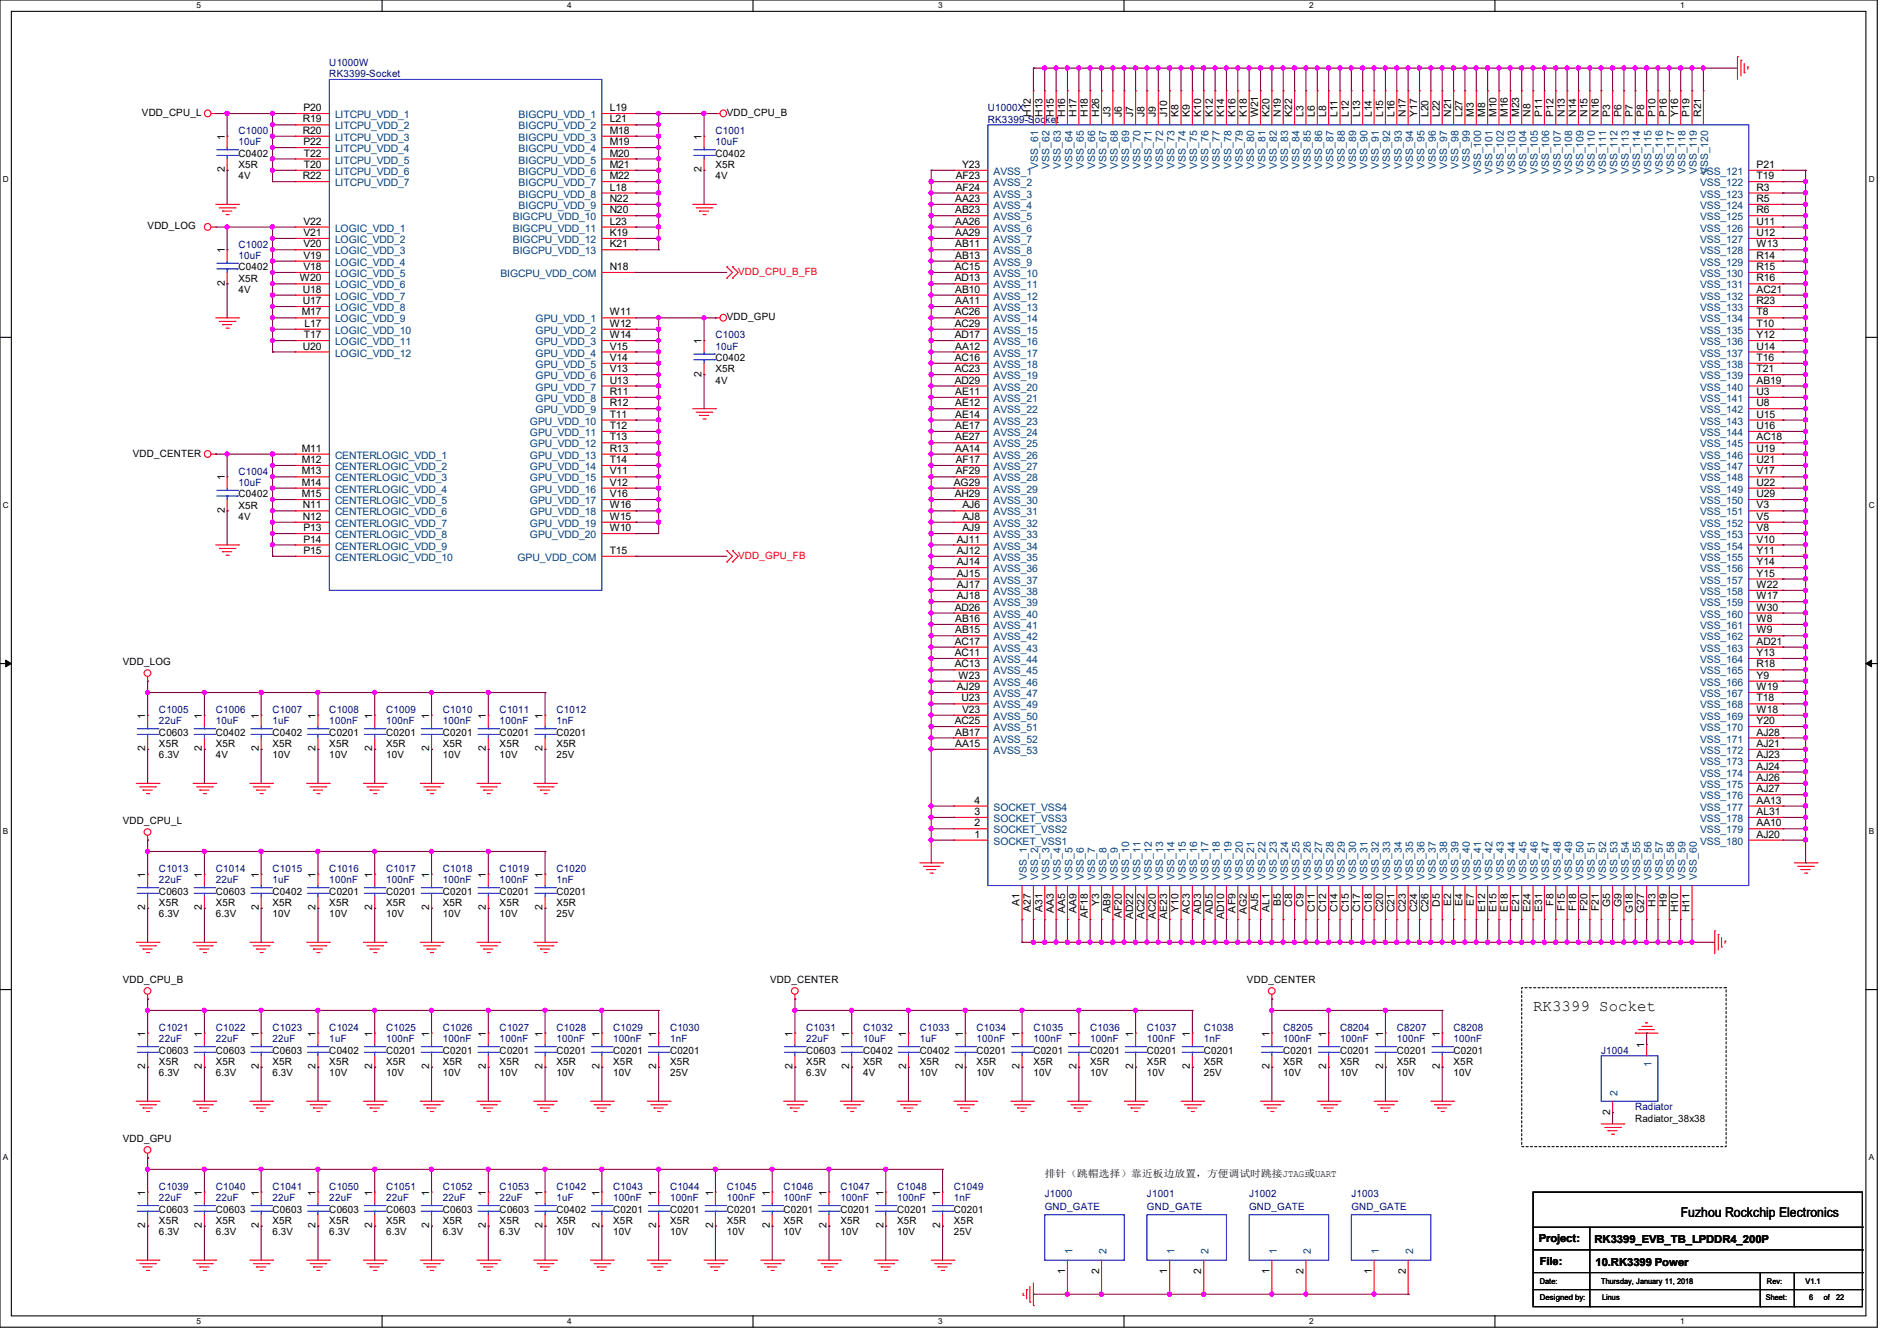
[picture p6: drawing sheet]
<svg xmlns="http://www.w3.org/2000/svg" width="297mm" height="210mm" viewBox="0 0 297 210" stroke-linecap="round" stroke-linejoin="round" font-family="sans-serif">
<defs><g id="words">
<text font-size="2.5" x="240" y="158.4">RK3399 Socket</text>
<text font-size="2.1" x="263.1" y="190.6">Fuzhou Rockchip Electronics</text>
<g font-size="1.7">
<text x="240.9" y="194.5">Project:</text>
<text x="249.6" y="194.7">RK3399_EVB_TB_LPDDR4_200P</text>
<text x="241.1" y="198.1">File:</text>
<text x="249.8" y="198.2">10.RK3399 Power</text>
</g>
<g font-size="1.6" fill="#000080">
<text x="51.6" y="10.3">U1000W</text>
<text x="51.6" y="12.1">RK3399-Socket</text>
<text x="154.7" y="17.4">U1000X</text>
<text x="37.3" y="21">C1000</text>
<text x="37.3" y="22.8">10uF</text>
<text x="112" y="21">C1001</text>
<text x="112" y="22.8">10uF</text>
<text x="154.7" y="19.2">RK3399-Socket</text>
<text x="37.3" y="38.8">C1002</text>
<text x="37.3" y="40.6">10uF</text>
<text x="112" y="53">C1003</text>
<text x="112" y="54.8">10uF</text>
<text x="37.3" y="74.3">C1004</text>
<text x="37.3" y="76.1">10uF</text>
<text x="24.9" y="111.7">C1005</text>
<text x="24.9" y="113.5">22uF</text>
<text x="33.8" y="111.7">C1006</text>
<text x="33.8" y="113.5">10uF</text>
<text x="42.7" y="111.7">C1007</text>
<text x="42.7" y="113.5">1uF</text>
<text x="51.6" y="111.7">C1008</text>
<text x="51.6" y="113.5">100nF</text>
<text x="60.5" y="111.7">C1009</text>
<text x="60.5" y="113.5">100nF</text>
<text x="69.3" y="111.7">C1010</text>
<text x="69.3" y="113.5">100nF</text>
<text x="78.2" y="111.7">C1011</text>
<text x="78.2" y="113.5">100nF</text>
<text x="87.1" y="111.7">C1012</text>
<text x="87.1" y="113.5">1nF</text>
<text x="24.9" y="136.6">C1013</text>
<text x="33.8" y="136.6">C1014</text>
<text x="42.7" y="136.6">C1015</text>
<text x="51.6" y="136.6">C1016</text>
<text x="60.5" y="136.6">C1017</text>
<text x="69.3" y="136.6">C1018</text>
<text x="78.2" y="136.6">C1019</text>
<text x="87.1" y="136.6">C1020</text>
<text x="24.9" y="138.3">22uF</text>
<text x="33.8" y="138.3">22uF</text>
<text x="42.7" y="138.3">1uF</text>
<text x="51.6" y="138.3">100nF</text>
<text x="60.5" y="138.3">100nF</text>
<text x="69.3" y="138.3">100nF</text>
<text x="78.2" y="138.3">100nF</text>
<text x="87.1" y="138.3">1nF</text>
<text x="24.9" y="161.5">C1021</text>
<text x="33.8" y="161.5">C1022</text>
<text x="42.7" y="161.5">C1023</text>
<text x="51.6" y="161.5">C1024</text>
<text x="60.5" y="161.5">C1025</text>
<text x="69.3" y="161.5">C1026</text>
<text x="78.2" y="161.5">C1027</text>
<text x="87.1" y="161.5">C1028</text>
<text x="96" y="161.5">C1029</text>
<text x="104.9" y="161.5">C1030</text>
<text x="126.2" y="161.5">C1031</text>
<text x="135.1" y="161.5">C1032</text>
<text x="144" y="161.5">C1033</text>
<text x="152.9" y="161.5">C1034</text>
<text x="161.8" y="161.5">C1035</text>
<text x="170.7" y="161.5">C1036</text>
<text x="179.6" y="161.5">C1037</text>
<text x="188.5" y="161.5">C1038</text>
<text x="200.9" y="161.5">C8205</text>
<text x="209.8" y="161.5">C8204</text>
<text x="218.7" y="161.5">C8207</text>
<text x="227.6" y="161.5">C8208</text>
<text x="24.9" y="163.2">22uF</text>
<text x="33.8" y="163.2">22uF</text>
<text x="42.7" y="163.2">22uF</text>
<text x="51.6" y="163.2">1uF</text>
<text x="60.5" y="163.2">100nF</text>
<text x="69.3" y="163.2">100nF</text>
<text x="78.2" y="163.2">100nF</text>
<text x="87.1" y="163.2">100nF</text>
<text x="96" y="163.2">100nF</text>
<text x="104.9" y="163.2">1nF</text>
<text x="126.2" y="163.2">22uF</text>
<text x="135.1" y="163.2">10uF</text>
<text x="144" y="163.2">1uF</text>
<text x="152.9" y="163.2">100nF</text>
<text x="161.8" y="163.2">100nF</text>
<text x="170.7" y="163.2">100nF</text>
<text x="179.6" y="163.2">100nF</text>
<text x="188.5" y="163.2">1nF</text>
<text x="200.9" y="163.2">100nF</text>
<text x="209.8" y="163.2">100nF</text>
<text x="218.7" y="163.2">100nF</text>
<text x="227.6" y="163.2">100nF</text>
<text x="250.7" y="165">J1004</text>
<text x="256" y="173.9">Radiator</text>
<text x="24.9" y="186.3">C1039</text>
<text x="24.9" y="188.1">22uF</text>
<text x="33.8" y="186.3">C1040</text>
<text x="33.8" y="188.1">22uF</text>
<text x="42.7" y="186.3">C1041</text>
<text x="42.7" y="188.1">22uF</text>
<text x="51.6" y="186.3">C1050</text>
<text x="51.6" y="188.1">22uF</text>
<text x="60.5" y="186.3">C1051</text>
<text x="60.5" y="188.1">22uF</text>
<text x="69.3" y="186.3">C1052</text>
<text x="69.3" y="188.1">22uF</text>
<text x="78.2" y="186.3">C1053</text>
<text x="78.2" y="188.1">22uF</text>
<text x="87.1" y="186.3">C1042</text>
<text x="87.1" y="188.1">1uF</text>
<text x="96" y="186.3">C1043</text>
<text x="96" y="188.1">100nF</text>
<text x="104.9" y="186.3">C1044</text>
<text x="104.9" y="188.1">100nF</text>
<text x="113.8" y="186.3">C1045</text>
<text x="113.8" y="188.1">100nF</text>
<text x="122.7" y="186.3">C1046</text>
<text x="122.7" y="188.1">100nF</text>
<text x="131.6" y="186.3">C1047</text>
<text x="131.6" y="188.1">100nF</text>
<text x="140.5" y="186.3">C1048</text>
<text x="140.5" y="188.1">100nF</text>
<text x="149.4" y="186.3">C1049</text>
<text x="149.4" y="188.1">1nF</text>
<text x="163.6" y="187.4">J1000</text>
<text x="163.6" y="189.6">GND_GATE</text>
<text x="179.6" y="187.4">J1001</text>
<text x="179.6" y="189.6">GND_GATE</text>
<text x="195.6" y="187.4">J1002</text>
<text x="195.6" y="189.6">GND_GATE</text>
<text x="211.6" y="187.4">J1003</text>
<text x="211.6" y="189.6">GND_GATE</text>
</g>
<g font-size="1.6">
<text x="47.5" y="17.4">P20</text>
<text x="95.5" y="17.4">L19</text>
<text x="22.2" y="18.2">VDD_CPU_L</text>
<text x="35.2" y="21.9" transform="rotate(-90 35.2 21.9)">1</text>
<text x="47.4" y="19.2">R19</text>
<text x="47.4" y="21">R20</text>
<text x="47.5" y="22.7">P22</text>
<text x="95.5" y="19.2">L21</text>
<text x="95.5" y="21">M18</text>
<text x="95.5" y="22.7">M19</text>
<text x="109.9" y="21.9" transform="rotate(-90 109.9 21.9)">1</text>
<text x="113.8" y="18.2">VDD_CPU_B</text>
<text x="161.4" y="18.3" transform="rotate(-90 161.4 18.3)">H12</text>
<text x="163.2" y="18.3" transform="rotate(-90 163.2 18.3)">H13</text>
<text x="165" y="18.3" transform="rotate(-90 165 18.3)">H15</text>
<text x="166.8" y="18.3" transform="rotate(-90 166.8 18.3)">H16</text>
<text x="168.5" y="18.3" transform="rotate(-90 168.5 18.3)">H17</text>
<text x="170.3" y="18.3" transform="rotate(-90 170.3 18.3)">H18</text>
<text x="172.1" y="18.3" transform="rotate(-90 172.1 18.3)">H26</text>
<text x="173.9" y="18.3" transform="rotate(-90 173.9 18.3)">J3</text>
<text x="175.6" y="18.3" transform="rotate(-90 175.6 18.3)">J6</text>
<text x="177.4" y="18.3" transform="rotate(-90 177.4 18.3)">J7</text>
<text x="179.2" y="18.3" transform="rotate(-90 179.2 18.3)">J8</text>
<text x="181" y="18.3" transform="rotate(-90 181 18.3)">J9</text>
<text x="182.8" y="18.3" transform="rotate(-90 182.8 18.3)">J10</text>
<text x="184.5" y="18.3" transform="rotate(-90 184.5 18.3)">K8</text>
<text x="186.3" y="18.3" transform="rotate(-90 186.3 18.3)">K9</text>
<text x="188.1" y="18.3" transform="rotate(-90 188.1 18.3)">K10</text>
<text x="189.9" y="18.3" transform="rotate(-90 189.9 18.3)">K12</text>
<text x="191.6" y="18.3" transform="rotate(-90 191.6 18.3)">K14</text>
<text x="193.4" y="18.3" transform="rotate(-90 193.4 18.3)">K16</text>
<text x="195.2" y="18.3" transform="rotate(-90 195.2 18.3)">K18</text>
<text x="197" y="18.3" transform="rotate(-90 197 18.3)">W21</text>
<text x="198.8" y="18.3" transform="rotate(-90 198.8 18.3)">K20</text>
<text x="200.5" y="18.3" transform="rotate(-90 200.5 18.3)">N19</text>
<text x="202.3" y="18.3" transform="rotate(-90 202.3 18.3)">K22</text>
<text x="204.1" y="18.3" transform="rotate(-90 204.1 18.3)">L3</text>
<text x="205.9" y="18.3" transform="rotate(-90 205.9 18.3)">L6</text>
<text x="207.6" y="18.3" transform="rotate(-90 207.6 18.3)">L8</text>
<text x="209.4" y="18.3" transform="rotate(-90 209.4 18.3)">L11</text>
<text x="211.2" y="18.3" transform="rotate(-90 211.2 18.3)">L12</text>
<text x="213" y="18.3" transform="rotate(-90 213 18.3)">L13</text>
<text x="214.8" y="18.3" transform="rotate(-90 214.8 18.3)">L14</text>
<text x="216.5" y="18.3" transform="rotate(-90 216.5 18.3)">L15</text>
<text x="218.3" y="18.3" transform="rotate(-90 218.3 18.3)">L16</text>
<text x="220.1" y="18.3" transform="rotate(-90 220.1 18.3)">N17</text>
<text x="221.9" y="18.3" transform="rotate(-90 221.9 18.3)">Y17</text>
<text x="223.7" y="18.3" transform="rotate(-90 223.7 18.3)">L20</text>
<text x="225.4" y="18.3" transform="rotate(-90 225.4 18.3)">L22</text>
<text x="227.2" y="18.3" transform="rotate(-90 227.2 18.3)">N21</text>
<text x="229" y="18.3" transform="rotate(-90 229 18.3)">L27</text>
<text x="230.8" y="18.3" transform="rotate(-90 230.8 18.3)">M3</text>
<text x="232.5" y="18.3" transform="rotate(-90 232.5 18.3)">M8</text>
<text x="234.3" y="18.3" transform="rotate(-90 234.3 18.3)">M10</text>
<text x="236.1" y="18.3" transform="rotate(-90 236.1 18.3)">M16</text>
<text x="237.9" y="18.3" transform="rotate(-90 237.9 18.3)">M23</text>
<text x="239.7" y="18.3" transform="rotate(-90 239.7 18.3)">N8</text>
<text x="241.4" y="18.3" transform="rotate(-90 241.4 18.3)">P11</text>
<text x="243.2" y="18.3" transform="rotate(-90 243.2 18.3)">P12</text>
<text x="245" y="18.3" transform="rotate(-90 245 18.3)">N13</text>
<text x="246.8" y="18.3" transform="rotate(-90 246.8 18.3)">N14</text>
<text x="248.5" y="18.3" transform="rotate(-90 248.5 18.3)">N15</text>
<text x="250.3" y="18.3" transform="rotate(-90 250.3 18.3)">N16</text>
<text x="252.1" y="18.3" transform="rotate(-90 252.1 18.3)">P3</text>
<text x="253.9" y="18.3" transform="rotate(-90 253.9 18.3)">P6</text>
<text x="255.7" y="18.3" transform="rotate(-90 255.7 18.3)">P7</text>
<text x="257.4" y="18.3" transform="rotate(-90 257.4 18.3)">P8</text>
<text x="259.2" y="18.3" transform="rotate(-90 259.2 18.3)">P10</text>
<text x="261" y="18.3" transform="rotate(-90 261 18.3)">P16</text>
<text x="262.8" y="18.3" transform="rotate(-90 262.8 18.3)">Y16</text>
<text x="264.5" y="18.3" transform="rotate(-90 264.5 18.3)">P19</text>
<text x="266.3" y="18.3" transform="rotate(-90 266.3 18.3)">R21</text>
<text x="35.2" y="27" transform="rotate(-90 35.2 27)">2</text>
<text x="37.3" y="24.6">C0402</text>
<text x="37.3" y="26.3">X5R</text>
<text x="37.3" y="28.1">4V</text>
<text x="47.4" y="28.1">R22</text>
<text x="47.6" y="24.5">T22</text>
<text x="47.6" y="26.3">T20</text>
<text x="95.5" y="26.3">M21</text>
<text x="95.5" y="28.1">M22</text>
<text x="95.5" y="29.8">L18</text>
<text x="95.5" y="24.5">M20</text>
<text x="109.9" y="27" transform="rotate(-90 109.9 27)">2</text>
<text x="112" y="24.6">C0402</text>
<text x="112" y="26.3">X5R</text>
<text x="112" y="28.1">4V</text>
<text x="149.6" y="28.1">AF23</text>
<text x="149.6" y="29.8">AF24</text>
<text x="150.6" y="26.3">Y23</text>
<text x="275" y="26.3">P21</text>
<text x="275" y="28.1">T19</text>
<text x="275" y="29.8">R3</text>
<text x="23.1" y="35.9">VDD_LOG</text>
<text x="47.5" y="35.2">V22</text>
<text x="95.5" y="31.6">N22</text>
<text x="95.5" y="33.4">N20</text>
<text x="95.5" y="35.2">L23</text>
<text x="149.6" y="31.6">AA23</text>
<text x="149.6" y="33.4">AB23</text>
<text x="149.6" y="35.2">AA26</text>
<text x="275" y="31.6">R5</text>
<text x="275" y="33.4">R6</text>
<text x="275" y="35.2">U11</text>
<text x="35.2" y="39.7" transform="rotate(-90 35.2 39.7)">1</text>
<text x="47.5" y="37">V21</text>
<text x="47.5" y="38.7">V20</text>
<text x="47.5" y="40.5">V19</text>
<text x="95.5" y="37">K19</text>
<text x="95.5" y="38.7">K21</text>
<text x="149.6" y="37">AA29</text>
<text x="149.6" y="38.7">AB11</text>
<text x="149.6" y="40.5">AB13</text>
<text x="275" y="37">U12</text>
<text x="275" y="38.7">W13</text>
<text x="275" y="40.5">R14</text>
<text x="35.2" y="44.8" transform="rotate(-90 35.2 44.8)">2</text>
<text x="37.3" y="42.3">C0402</text>
<text x="37.3" y="44.1">X5R</text>
<text x="37.3" y="45.9">4V</text>
<text x="46.9" y="44.1">W20</text>
<text x="47.4" y="45.8">U18</text>
<text x="47.4" y="47.6">U17</text>
<text x="47.5" y="42.3">V18</text>
<text x="95.5" y="42.3">N18</text>
<text x="149.5" y="42.3">AC15</text>
<text x="149.5" y="44.1">AD13</text>
<text x="149.6" y="45.8">AB10</text>
<text x="149.6" y="47.6">AA11</text>
<text x="275" y="42.3">R15</text>
<text x="275" y="44.1">R16</text>
<text x="275" y="45.8">AC21</text>
<text x="275" y="47.6">R23</text>
<text x="47.2" y="49.4">M17</text>
<text x="47.6" y="53">T17</text>
<text x="47.7" y="51.2">L17</text>
<text x="95.5" y="49.4">W11</text>
<text x="95.5" y="51.2">W12</text>
<text x="95.5" y="53">W14</text>
<text x="109.9" y="53.9" transform="rotate(-90 109.9 53.9)">1</text>
<text x="113.8" y="50.2">VDD_GPU</text>
<text x="149.5" y="49.4">AC26</text>
<text x="149.5" y="51.2">AC29</text>
<text x="149.5" y="53">AD17</text>
<text x="275" y="49.4">T8</text>
<text x="275" y="51.2">T10</text>
<text x="275" y="53">Y12</text>
<text x="47.4" y="54.7">U20</text>
<text x="95.5" y="54.7">V15</text>
<text x="95.5" y="56.5">V14</text>
<text x="95.5" y="58.3">V13</text>
<text x="109.9" y="59" transform="rotate(-90 109.9 59)">2</text>
<text x="112" y="56.6">C0402</text>
<text x="112" y="58.3">X5R</text>
<text x="149.5" y="56.5">AC16</text>
<text x="149.5" y="58.3">AC23</text>
<text x="149.6" y="54.7">AA12</text>
<text x="275" y="54.7">U14</text>
<text x="275" y="56.5">T16</text>
<text x="275" y="58.3">T21</text>
<text x="95.5" y="60.1">U13</text>
<text x="95.5" y="61.8">R11</text>
<text x="95.5" y="63.6">R12</text>
<text x="95.5" y="65.4">T11</text>
<text x="112" y="60.1">4V</text>
<text x="149.5" y="60.1">AD29</text>
<text x="149.6" y="61.8">AE11</text>
<text x="149.6" y="63.6">AE12</text>
<text x="149.6" y="65.4">AE14</text>
<text x="275" y="60.1">AB19</text>
<text x="275" y="61.8">U3</text>
<text x="275" y="63.6">U8</text>
<text x="275" y="65.4">U15</text>
<text x="20.8" y="71.5">VDD_CENTER</text>
<text x="47.2" y="70.7">M11</text>
<text x="95.5" y="67.2">T12</text>
<text x="95.5" y="69">T13</text>
<text x="95.5" y="70.7">R13</text>
<text x="149.6" y="67.2">AE17</text>
<text x="149.6" y="69">AE27</text>
<text x="149.6" y="70.7">AA14</text>
<text x="275" y="67.2">U16</text>
<text x="275" y="69">AC18</text>
<text x="275" y="70.7">U19</text>
<text x="35.2" y="75.2" transform="rotate(-90 35.2 75.2)">1</text>
<text x="37.3" y="77.9">C0402</text>
<text x="47.2" y="72.5">M12</text>
<text x="47.2" y="74.3">M13</text>
<text x="47.2" y="76.1">M14</text>
<text x="47.2" y="77.9">M15</text>
<text x="95.5" y="72.5">T14</text>
<text x="95.5" y="74.3">V11</text>
<text x="95.5" y="76.1">V12</text>
<text x="95.5" y="77.9">V16</text>
<text x="149.3" y="76.1">AG29</text>
<text x="149.5" y="77.9">AH29</text>
<text x="149.6" y="72.5">AF17</text>
<text x="149.6" y="74.3">AF29</text>
<text x="275" y="72.5">U21</text>
<text x="275" y="74.3">V17</text>
<text x="275" y="76.1">U22</text>
<text x="275" y="77.9">U29</text>
<text x="35.2" y="80.3" transform="rotate(-90 35.2 80.3)">2</text>
<text x="37.3" y="79.7">X5R</text>
<text x="37.3" y="81.4">4V</text>
<text x="47.4" y="79.6">N11</text>
<text x="47.4" y="81.4">N12</text>
<text x="47.5" y="83.2">P13</text>
<text x="95.5" y="79.6">W16</text>
<text x="95.5" y="81.4">W15</text>
<text x="95.5" y="83.2">W10</text>
<text x="150.7" y="79.6">AJ6</text>
<text x="150.7" y="81.4">AJ8</text>
<text x="150.7" y="83.2">AJ9</text>
<text x="275" y="79.6">V3</text>
<text x="275" y="81.4">V5</text>
<text x="275" y="83.2">V8</text>
<text x="47.5" y="85">P14</text>
<text x="47.5" y="86.7">P15</text>
<text x="95.5" y="86.7">T15</text>
<text x="149.8" y="85">AJ11</text>
<text x="149.8" y="86.7">AJ12</text>
<text x="149.8" y="88.5">AJ14</text>
<text x="275" y="85">V10</text>
<text x="275" y="86.7">Y11</text>
<text x="275" y="88.5">Y14</text>
<text x="149.5" y="95.6">AD26</text>
<text x="149.8" y="90.3">AJ15</text>
<text x="149.8" y="92.1">AJ17</text>
<text x="149.8" y="93.9">AJ18</text>
<text x="275" y="90.3">Y15</text>
<text x="275" y="92.1">W22</text>
<text x="275" y="93.9">W17</text>
<text x="275" y="95.6">W30</text>
<text x="149.5" y="101">AC17</text>
<text x="149.6" y="97.4">AB16</text>
<text x="149.6" y="99.2">AB15</text>
<text x="275" y="97.4">W8</text>
<text x="275" y="99.2">W9</text>
<text x="275" y="101">AD21</text>
<text x="19.2" y="104.2">VDD_LOG</text>
<text x="149.5" y="102.7">AC11</text>
<text x="149.5" y="104.5">AC13</text>
<text x="150.1" y="106.3">W23</text>
<text x="275" y="102.7">Y13</text>
<text x="275" y="104.5">R18</text>
<text x="275" y="106.3">Y9</text>
<text x="22.7" y="112.6" transform="rotate(-90 22.7 112.6)">1</text>
<text x="31.6" y="112.6" transform="rotate(-90 31.6 112.6)">1</text>
<text x="40.5" y="112.6" transform="rotate(-90 40.5 112.6)">1</text>
<text x="49.4" y="112.6" transform="rotate(-90 49.4 112.6)">1</text>
<text x="58.3" y="112.6" transform="rotate(-90 58.3 112.6)">1</text>
<text x="67.2" y="112.6" transform="rotate(-90 67.2 112.6)">1</text>
<text x="76.1" y="112.6" transform="rotate(-90 76.1 112.6)">1</text>
<text x="85" y="112.6" transform="rotate(-90 85 112.6)">1</text>
<text x="149.5" y="113.4">AC25</text>
<text x="149.8" y="108.1">AJ29</text>
<text x="150.5" y="109.9">U23</text>
<text x="150.6" y="111.6">V23</text>
<text x="275" y="108.1">W19</text>
<text x="275" y="109.9">T18</text>
<text x="275" y="113.4">Y20</text>
<text x="275" y="111.6">W18</text>
<text x="22.7" y="117.7" transform="rotate(-90 22.7 117.7)">2</text>
<text x="24.9" y="115.2">C0603</text>
<text x="24.9" y="117">X5R</text>
<text x="24.9" y="118.8">6.3V</text>
<text x="31.6" y="117.7" transform="rotate(-90 31.6 117.7)">2</text>
<text x="33.8" y="115.2">C0402</text>
<text x="33.8" y="117">X5R</text>
<text x="33.8" y="118.8">4V</text>
<text x="40.5" y="117.7" transform="rotate(-90 40.5 117.7)">2</text>
<text x="42.7" y="115.2">C0402</text>
<text x="42.7" y="117">X5R</text>
<text x="42.7" y="118.8">10V</text>
<text x="49.4" y="117.7" transform="rotate(-90 49.4 117.7)">2</text>
<text x="51.6" y="115.2">C0201</text>
<text x="51.6" y="117">X5R</text>
<text x="51.6" y="118.8">10V</text>
<text x="58.3" y="117.7" transform="rotate(-90 58.3 117.7)">2</text>
<text x="60.5" y="115.2">C0201</text>
<text x="60.5" y="117">X5R</text>
<text x="60.5" y="118.8">10V</text>
<text x="67.2" y="117.7" transform="rotate(-90 67.2 117.7)">2</text>
<text x="69.3" y="115.2">C0201</text>
<text x="69.3" y="117">X5R</text>
<text x="69.3" y="118.8">10V</text>
<text x="76.1" y="117.7" transform="rotate(-90 76.1 117.7)">2</text>
<text x="78.2" y="115.2">C0201</text>
<text x="78.2" y="117">X5R</text>
<text x="78.2" y="118.8">10V</text>
<text x="85" y="117.7" transform="rotate(-90 85 117.7)">2</text>
<text x="87.1" y="115.2">C0201</text>
<text x="87.1" y="117">X5R</text>
<text x="87.1" y="118.8">25V</text>
<text x="149.6" y="115.2">AB17</text>
<text x="149.6" y="117">AA15</text>
<text x="275" y="115.2">AJ28</text>
<text x="275" y="117">AJ21</text>
<text x="275" y="118.7">AJ23</text>
<text x="152.6" y="125.9">4</text>
<text x="275" y="125.9">AA13</text>
<text x="275" y="120.5">AJ24</text>
<text x="275" y="122.3">AJ26</text>
<text x="275" y="124.1">AJ27</text>
<text x="19.2" y="129.1">VDD_CPU_L</text>
<text x="152.6" y="131.2">1</text>
<text x="152.6" y="129.4">2</text>
<text x="152.6" y="127.6">3</text>
<text x="275" y="129.4">AA10</text>
<text x="275" y="127.6">AL31</text>
<text x="275" y="131.2">AJ20</text>
<text x="22.7" y="137.5" transform="rotate(-90 22.7 137.5)">1</text>
<text x="31.6" y="137.5" transform="rotate(-90 31.6 137.5)">1</text>
<text x="40.5" y="137.5" transform="rotate(-90 40.5 137.5)">1</text>
<text x="49.4" y="137.5" transform="rotate(-90 49.4 137.5)">1</text>
<text x="58.3" y="137.5" transform="rotate(-90 58.3 137.5)">1</text>
<text x="67.2" y="137.5" transform="rotate(-90 67.2 137.5)">1</text>
<text x="76.1" y="137.5" transform="rotate(-90 76.1 137.5)">1</text>
<text x="85" y="137.5" transform="rotate(-90 85 137.5)">1</text>
<text x="22.7" y="142.6" transform="rotate(-90 22.7 142.6)">2</text>
<text x="24.9" y="140.1">C0603</text>
<text x="24.9" y="141.9">X5R</text>
<text x="24.9" y="143.7">6.3V</text>
<text x="31.6" y="142.6" transform="rotate(-90 31.6 142.6)">2</text>
<text x="33.8" y="140.1">C0603</text>
<text x="33.8" y="141.9">X5R</text>
<text x="33.8" y="143.7">6.3V</text>
<text x="40.5" y="142.6" transform="rotate(-90 40.5 142.6)">2</text>
<text x="42.7" y="140.1">C0402</text>
<text x="42.7" y="141.9">X5R</text>
<text x="42.7" y="143.7">10V</text>
<text x="49.4" y="142.6" transform="rotate(-90 49.4 142.6)">2</text>
<text x="51.6" y="140.1">C0201</text>
<text x="51.6" y="141.9">X5R</text>
<text x="51.6" y="143.7">10V</text>
<text x="58.3" y="142.6" transform="rotate(-90 58.3 142.6)">2</text>
<text x="60.5" y="140.1">C0201</text>
<text x="60.5" y="141.9">X5R</text>
<text x="60.5" y="143.7">10V</text>
<text x="67.2" y="142.6" transform="rotate(-90 67.2 142.6)">2</text>
<text x="69.3" y="140.1">C0201</text>
<text x="69.3" y="141.9">X5R</text>
<text x="69.3" y="143.7">10V</text>
<text x="76.1" y="142.6" transform="rotate(-90 76.1 142.6)">2</text>
<text x="78.2" y="140.1">C0201</text>
<text x="78.2" y="141.9">X5R</text>
<text x="78.2" y="143.7">10V</text>
<text x="85" y="142.6" transform="rotate(-90 85 142.6)">2</text>
<text x="87.1" y="140.1">C0201</text>
<text x="87.1" y="141.9">X5R</text>
<text x="87.1" y="143.7">25V</text>
<text x="159.6" y="141.9" transform="rotate(-90 159.6 141.9)">A1</text>
<text x="161.4" y="142.8" transform="rotate(-90 161.4 142.8)">A27</text>
<text x="163.2" y="142.8" transform="rotate(-90 163.2 142.8)">A31</text>
<text x="165" y="143" transform="rotate(-90 165 143)">AA3</text>
<text x="166.8" y="143" transform="rotate(-90 166.8 143)">AA5</text>
<text x="168.5" y="143" transform="rotate(-90 168.5 143)">AA9</text>
<text x="170.3" y="143.8" transform="rotate(-90 170.3 143.8)">AF18</text>
<text x="172.1" y="141.9" transform="rotate(-90 172.1 141.9)">Y3</text>
<text x="173.9" y="143" transform="rotate(-90 173.9 143)">AB9</text>
<text x="175.6" y="143.8" transform="rotate(-90 175.6 143.8)">AF20</text>
<text x="177.4" y="144" transform="rotate(-90 177.4 144)">AD22</text>
<text x="179.2" y="144" transform="rotate(-90 179.2 144)">AC22</text>
<text x="181" y="144" transform="rotate(-90 181 144)">AC20</text>
<text x="182.8" y="143.9" transform="rotate(-90 182.8 143.9)">AE23</text>
<text x="184.5" y="142.8" transform="rotate(-90 184.5 142.8)">Y10</text>
<text x="186.3" y="143.1" transform="rotate(-90 186.3 143.1)">AC3</text>
<text x="188.1" y="143.1" transform="rotate(-90 188.1 143.1)">AD3</text>
<text x="189.9" y="143.1" transform="rotate(-90 189.9 143.1)">AD5</text>
<text x="191.6" y="144" transform="rotate(-90 191.6 144)">AD10</text>
<text x="193.4" y="142.9" transform="rotate(-90 193.4 142.9)">AF9</text>
<text x="195.2" y="143.2" transform="rotate(-90 195.2 143.2)">AG2</text>
<text x="197" y="142.7" transform="rotate(-90 197 142.7)">AJ5</text>
<text x="198.8" y="142.8" transform="rotate(-90 198.8 142.8)">AL1</text>
<text x="200.5" y="141.9" transform="rotate(-90 200.5 141.9)">B5</text>
<text x="202.3" y="142" transform="rotate(-90 202.3 142)">C8</text>
<text x="204.1" y="142" transform="rotate(-90 204.1 142)">C9</text>
<text x="205.9" y="142.9" transform="rotate(-90 205.9 142.9)">C11</text>
<text x="207.6" y="142.9" transform="rotate(-90 207.6 142.9)">C12</text>
<text x="209.4" y="142.9" transform="rotate(-90 209.4 142.9)">C14</text>
<text x="211.2" y="142.9" transform="rotate(-90 211.2 142.9)">C15</text>
<text x="213" y="142.9" transform="rotate(-90 213 142.9)">C17</text>
<text x="214.8" y="142.9" transform="rotate(-90 214.8 142.9)">C18</text>
<text x="216.5" y="142.9" transform="rotate(-90 216.5 142.9)">C20</text>
<text x="218.3" y="142.9" transform="rotate(-90 218.3 142.9)">C21</text>
<text x="220.1" y="142.9" transform="rotate(-90 220.1 142.9)">C23</text>
<text x="221.9" y="142.9" transform="rotate(-90 221.9 142.9)">C24</text>
<text x="223.7" y="142.9" transform="rotate(-90 223.7 142.9)">C26</text>
<text x="225.4" y="142" transform="rotate(-90 225.4 142)">D5</text>
<text x="227.2" y="141.9" transform="rotate(-90 227.2 141.9)">E2</text>
<text x="229" y="141.9" transform="rotate(-90 229 141.9)">E4</text>
<text x="230.8" y="141.9" transform="rotate(-90 230.8 141.9)">E7</text>
<text x="232.5" y="142.8" transform="rotate(-90 232.5 142.8)">E12</text>
<text x="234.3" y="142.8" transform="rotate(-90 234.3 142.8)">E15</text>
<text x="236.1" y="142.8" transform="rotate(-90 236.1 142.8)">E18</text>
<text x="237.9" y="142.8" transform="rotate(-90 237.9 142.8)">E21</text>
<text x="239.7" y="142.8" transform="rotate(-90 239.7 142.8)">E24</text>
<text x="241.4" y="142.8" transform="rotate(-90 241.4 142.8)">E31</text>
<text x="243.2" y="141.8" transform="rotate(-90 243.2 141.8)">F8</text>
<text x="245" y="142.7" transform="rotate(-90 245 142.7)">F15</text>
<text x="246.8" y="142.7" transform="rotate(-90 246.8 142.7)">F18</text>
<text x="248.5" y="142.7" transform="rotate(-90 248.5 142.7)">F20</text>
<text x="250.3" y="142.7" transform="rotate(-90 250.3 142.7)">F21</text>
<text x="252.1" y="142.1" transform="rotate(-90 252.1 142.1)">G5</text>
<text x="253.9" y="142.1" transform="rotate(-90 253.9 142.1)">G9</text>
<text x="255.7" y="143" transform="rotate(-90 255.7 143)">G18</text>
<text x="257.4" y="143" transform="rotate(-90 257.4 143)">G27</text>
<text x="259.2" y="142" transform="rotate(-90 259.2 142)">H3</text>
<text x="261" y="142" transform="rotate(-90 261 142)">H9</text>
<text x="262.8" y="142.9" transform="rotate(-90 262.8 142.9)">H10</text>
<text x="264.5" y="142.9" transform="rotate(-90 264.5 142.9)">H11</text>
<text x="19.2" y="154">VDD_CPU_B</text>
<text x="120.6" y="154">VDD_CENTER</text>
<text x="195.2" y="154">VDD_CENTER</text>
<text x="22.7" y="167.5" transform="rotate(-90 22.7 167.5)">2</text>
<text x="22.7" y="162.3" transform="rotate(-90 22.7 162.3)">1</text>
<text x="24.9" y="165">C0603</text>
<text x="24.9" y="166.8">X5R</text>
<text x="31.6" y="167.5" transform="rotate(-90 31.6 167.5)">2</text>
<text x="31.6" y="162.3" transform="rotate(-90 31.6 162.3)">1</text>
<text x="33.8" y="165">C0603</text>
<text x="33.8" y="166.8">X5R</text>
<text x="40.5" y="167.5" transform="rotate(-90 40.5 167.5)">2</text>
<text x="40.5" y="162.3" transform="rotate(-90 40.5 162.3)">1</text>
<text x="42.7" y="165">C0603</text>
<text x="42.7" y="166.8">X5R</text>
<text x="49.4" y="167.5" transform="rotate(-90 49.4 167.5)">2</text>
<text x="49.4" y="162.3" transform="rotate(-90 49.4 162.3)">1</text>
<text x="51.6" y="165">C0402</text>
<text x="51.6" y="166.8">X5R</text>
<text x="58.3" y="167.5" transform="rotate(-90 58.3 167.5)">2</text>
<text x="58.3" y="162.3" transform="rotate(-90 58.3 162.3)">1</text>
<text x="60.5" y="165">C0201</text>
<text x="60.5" y="166.8">X5R</text>
<text x="67.2" y="167.5" transform="rotate(-90 67.2 167.5)">2</text>
<text x="67.2" y="162.3" transform="rotate(-90 67.2 162.3)">1</text>
<text x="69.3" y="165">C0201</text>
<text x="69.3" y="166.8">X5R</text>
<text x="76.1" y="167.5" transform="rotate(-90 76.1 167.5)">2</text>
<text x="76.1" y="162.3" transform="rotate(-90 76.1 162.3)">1</text>
<text x="78.2" y="165">C0201</text>
<text x="78.2" y="166.8">X5R</text>
<text x="85" y="167.5" transform="rotate(-90 85 167.5)">2</text>
<text x="85" y="162.3" transform="rotate(-90 85 162.3)">1</text>
<text x="87.1" y="165">C0201</text>
<text x="87.1" y="166.8">X5R</text>
<text x="93.9" y="167.5" transform="rotate(-90 93.9 167.5)">2</text>
<text x="93.9" y="162.3" transform="rotate(-90 93.9 162.3)">1</text>
<text x="96" y="165">C0201</text>
<text x="96" y="166.8">X5R</text>
<text x="102.7" y="167.5" transform="rotate(-90 102.7 167.5)">2</text>
<text x="102.7" y="162.3" transform="rotate(-90 102.7 162.3)">1</text>
<text x="104.9" y="165">C0201</text>
<text x="104.9" y="166.8">X5R</text>
<text x="124.1" y="167.5" transform="rotate(-90 124.1 167.5)">2</text>
<text x="124.1" y="162.3" transform="rotate(-90 124.1 162.3)">1</text>
<text x="126.2" y="165">C0603</text>
<text x="126.2" y="166.8">X5R</text>
<text x="133" y="167.5" transform="rotate(-90 133 167.5)">2</text>
<text x="133" y="162.3" transform="rotate(-90 133 162.3)">1</text>
<text x="135.1" y="165">C0402</text>
<text x="135.1" y="166.8">X5R</text>
<text x="141.9" y="167.5" transform="rotate(-90 141.9 167.5)">2</text>
<text x="141.9" y="162.3" transform="rotate(-90 141.9 162.3)">1</text>
<text x="144" y="165">C0402</text>
<text x="144" y="166.8">X5R</text>
<text x="150.8" y="167.5" transform="rotate(-90 150.8 167.5)">2</text>
<text x="150.8" y="162.3" transform="rotate(-90 150.8 162.3)">1</text>
<text x="152.9" y="165">C0201</text>
<text x="152.9" y="166.8">X5R</text>
<text x="159.6" y="167.5" transform="rotate(-90 159.6 167.5)">2</text>
<text x="159.6" y="162.3" transform="rotate(-90 159.6 162.3)">1</text>
<text x="161.8" y="165">C0201</text>
<text x="161.8" y="166.8">X5R</text>
<text x="168.5" y="167.5" transform="rotate(-90 168.5 167.5)">2</text>
<text x="168.5" y="162.3" transform="rotate(-90 168.5 162.3)">1</text>
<text x="170.7" y="165">C0201</text>
<text x="170.7" y="166.8">X5R</text>
<text x="177.4" y="167.5" transform="rotate(-90 177.4 167.5)">2</text>
<text x="177.4" y="162.3" transform="rotate(-90 177.4 162.3)">1</text>
<text x="179.6" y="165">C0201</text>
<text x="179.6" y="166.8">X5R</text>
<text x="186.3" y="167.5" transform="rotate(-90 186.3 167.5)">2</text>
<text x="186.3" y="162.3" transform="rotate(-90 186.3 162.3)">1</text>
<text x="188.5" y="165">C0201</text>
<text x="188.5" y="166.8">X5R</text>
<text x="198.8" y="167.5" transform="rotate(-90 198.8 167.5)">2</text>
<text x="198.8" y="162.3" transform="rotate(-90 198.8 162.3)">1</text>
<text x="200.9" y="165">C0201</text>
<text x="200.9" y="166.8">X5R</text>
<text x="207.6" y="167.5" transform="rotate(-90 207.6 167.5)">2</text>
<text x="207.6" y="162.3" transform="rotate(-90 207.6 162.3)">1</text>
<text x="209.8" y="165">C0201</text>
<text x="209.8" y="166.8">X5R</text>
<text x="216.5" y="167.5" transform="rotate(-90 216.5 167.5)">2</text>
<text x="216.5" y="162.3" transform="rotate(-90 216.5 162.3)">1</text>
<text x="218.7" y="165">C0201</text>
<text x="218.7" y="166.8">X5R</text>
<text x="225.4" y="167.5" transform="rotate(-90 225.4 167.5)">2</text>
<text x="225.4" y="162.3" transform="rotate(-90 225.4 162.3)">1</text>
<text x="227.6" y="165">C0201</text>
<text x="227.6" y="166.8">X5R</text>
<text x="257.4" y="164.1" transform="rotate(-90 257.4 164.1)">1</text>
<text x="24.9" y="168.6">6.3V</text>
<text x="33.8" y="168.6">6.3V</text>
<text x="42.7" y="168.6">6.3V</text>
<text x="51.6" y="168.6">10V</text>
<text x="60.5" y="168.6">10V</text>
<text x="69.3" y="168.6">10V</text>
<text x="78.2" y="168.6">10V</text>
<text x="87.1" y="168.6">10V</text>
<text x="96" y="168.6">10V</text>
<text x="104.9" y="168.6">25V</text>
<text x="126.2" y="168.6">6.3V</text>
<text x="135.1" y="168.6">4V</text>
<text x="144" y="168.6">10V</text>
<text x="152.9" y="168.6">10V</text>
<text x="161.8" y="168.6">10V</text>
<text x="170.7" y="168.6">10V</text>
<text x="179.6" y="168.6">10V</text>
<text x="188.5" y="168.6">25V</text>
<text x="200.9" y="168.6">10V</text>
<text x="209.8" y="168.6">10V</text>
<text x="218.7" y="168.6">10V</text>
<text x="227.6" y="168.6">10V</text>
<text x="19.2" y="178.9">VDD_GPU</text>
<text x="252.1" y="174.6" transform="rotate(-90 252.1 174.6)">2</text>
<text x="256" y="175.7">Radiator_38x38</text>
<text x="163.6" y="184.4">排针（跳帽选择）靠近板边放置，方便调试时跳接JTAG或UART</text>
<text x="22.7" y="187.2" transform="rotate(-90 22.7 187.2)">1</text>
<text x="24.9" y="189.9">C0603</text>
<text x="24.9" y="191.7">X5R</text>
<text x="31.6" y="187.2" transform="rotate(-90 31.6 187.2)">1</text>
<text x="33.8" y="189.9">C0603</text>
<text x="33.8" y="191.7">X5R</text>
<text x="40.5" y="187.2" transform="rotate(-90 40.5 187.2)">1</text>
<text x="42.7" y="189.9">C0603</text>
<text x="42.7" y="191.7">X5R</text>
<text x="49.4" y="187.2" transform="rotate(-90 49.4 187.2)">1</text>
<text x="51.6" y="189.9">C0603</text>
<text x="51.6" y="191.7">X5R</text>
<text x="58.3" y="187.2" transform="rotate(-90 58.3 187.2)">1</text>
<text x="60.5" y="189.9">C0603</text>
<text x="60.5" y="191.7">X5R</text>
<text x="67.2" y="187.2" transform="rotate(-90 67.2 187.2)">1</text>
<text x="69.3" y="189.9">C0603</text>
<text x="69.3" y="191.7">X5R</text>
<text x="76.1" y="187.2" transform="rotate(-90 76.1 187.2)">1</text>
<text x="78.2" y="189.9">C0603</text>
<text x="78.2" y="191.7">X5R</text>
<text x="85" y="187.2" transform="rotate(-90 85 187.2)">1</text>
<text x="87.1" y="189.9">C0402</text>
<text x="87.1" y="191.7">X5R</text>
<text x="93.9" y="187.2" transform="rotate(-90 93.9 187.2)">1</text>
<text x="96" y="189.9">C0201</text>
<text x="96" y="191.7">X5R</text>
<text x="102.7" y="187.2" transform="rotate(-90 102.7 187.2)">1</text>
<text x="104.9" y="189.9">C0201</text>
<text x="104.9" y="191.7">X5R</text>
<text x="111.6" y="187.2" transform="rotate(-90 111.6 187.2)">1</text>
<text x="113.8" y="189.9">C0201</text>
<text x="113.8" y="191.7">X5R</text>
<text x="120.5" y="187.2" transform="rotate(-90 120.5 187.2)">1</text>
<text x="122.7" y="189.9">C0201</text>
<text x="122.7" y="191.7">X5R</text>
<text x="129.4" y="187.2" transform="rotate(-90 129.4 187.2)">1</text>
<text x="131.6" y="189.9">C0201</text>
<text x="131.6" y="191.7">X5R</text>
<text x="138.3" y="187.2" transform="rotate(-90 138.3 187.2)">1</text>
<text x="140.5" y="189.9">C0201</text>
<text x="140.5" y="191.7">X5R</text>
<text x="147.2" y="187.2" transform="rotate(-90 147.2 187.2)">1</text>
<text x="149.4" y="189.9">C0201</text>
<text x="149.4" y="191.7">X5R</text>
<text x="22.7" y="192.4" transform="rotate(-90 22.7 192.4)">2</text>
<text x="24.9" y="193.5">6.3V</text>
<text x="31.6" y="192.4" transform="rotate(-90 31.6 192.4)">2</text>
<text x="33.8" y="193.5">6.3V</text>
<text x="40.5" y="192.4" transform="rotate(-90 40.5 192.4)">2</text>
<text x="42.7" y="193.5">6.3V</text>
<text x="49.4" y="192.4" transform="rotate(-90 49.4 192.4)">2</text>
<text x="51.6" y="193.5">6.3V</text>
<text x="58.3" y="192.4" transform="rotate(-90 58.3 192.4)">2</text>
<text x="60.5" y="193.5">6.3V</text>
<text x="67.2" y="192.4" transform="rotate(-90 67.2 192.4)">2</text>
<text x="69.3" y="193.5">6.3V</text>
<text x="76.1" y="192.4" transform="rotate(-90 76.1 192.4)">2</text>
<text x="78.2" y="193.5">6.3V</text>
<text x="85" y="192.4" transform="rotate(-90 85 192.4)">2</text>
<text x="87.1" y="193.5">10V</text>
<text x="93.9" y="192.4" transform="rotate(-90 93.9 192.4)">2</text>
<text x="96" y="193.5">10V</text>
<text x="102.7" y="192.4" transform="rotate(-90 102.7 192.4)">2</text>
<text x="104.9" y="193.5">10V</text>
<text x="111.6" y="192.4" transform="rotate(-90 111.6 192.4)">2</text>
<text x="113.8" y="193.5">10V</text>
<text x="120.5" y="192.4" transform="rotate(-90 120.5 192.4)">2</text>
<text x="122.7" y="193.5">10V</text>
<text x="129.4" y="192.4" transform="rotate(-90 129.4 192.4)">2</text>
<text x="131.6" y="193.5">10V</text>
<text x="138.3" y="192.4" transform="rotate(-90 138.3 192.4)">2</text>
<text x="140.5" y="193.5">10V</text>
<text x="147.2" y="192.4" transform="rotate(-90 147.2 192.4)">2</text>
<text x="149.4" y="193.5">25V</text>
<text x="166.8" y="199.5" transform="rotate(-90 166.8 199.5)">1</text>
<text x="172.1" y="199.5" transform="rotate(-90 172.1 199.5)">2</text>
<text x="182.8" y="199.5" transform="rotate(-90 182.8 199.5)">1</text>
<text x="188.1" y="199.5" transform="rotate(-90 188.1 199.5)">2</text>
<text x="198.8" y="199.5" transform="rotate(-90 198.8 199.5)">1</text>
<text x="204.1" y="199.5" transform="rotate(-90 204.1 199.5)">2</text>
<text x="214.8" y="199.5" transform="rotate(-90 214.8 199.5)">1</text>
<text x="220.1" y="199.5" transform="rotate(-90 220.1 199.5)">2</text>
</g>
<g font-size="1.6" fill="#004080">
<text x="52.5" y="18.5">LITCPU_VDD_1</text>
<text x="52.5" y="20.3">LITCPU_VDD_2</text>
<text x="52.5" y="22.1">LITCPU_VDD_3</text>
<text x="52.5" y="23.8">LITCPU_VDD_4</text>
<text x="81.2" y="18.5">BIGCPU_VDD_1</text>
<text x="81.2" y="20.3">BIGCPU_VDD_2</text>
<text x="81.2" y="22.1">BIGCPU_VDD_3</text>
<text x="81.2" y="23.8">BIGCPU_VDD_4</text>
<text x="52.5" y="25.6">LITCPU_VDD_5</text>
<text x="52.5" y="27.4">LITCPU_VDD_6</text>
<text x="52.5" y="29.2">LITCPU_VDD_7</text>
<text x="81.2" y="27.4">BIGCPU_VDD_6</text>
<text x="81.2" y="29.2">BIGCPU_VDD_7</text>
<text x="81.2" y="25.6">BIGCPU_VDD_5</text>
<text x="155.6" y="27.4">AVSS_1</text>
<text x="155.6" y="29.2">AVSS_2</text>
<text x="162.6" y="26.4" transform="rotate(-90 162.6 26.4)">VSS_61</text>
<text x="164.3" y="26.4" transform="rotate(-90 164.3 26.4)">VSS_62</text>
<text x="166.1" y="26.4" transform="rotate(-90 166.1 26.4)">VSS_63</text>
<text x="167.9" y="26.4" transform="rotate(-90 167.9 26.4)">VSS_64</text>
<text x="169.7" y="26.4" transform="rotate(-90 169.7 26.4)">VSS_65</text>
<text x="171.5" y="26.4" transform="rotate(-90 171.5 26.4)">VSS_66</text>
<text x="173.2" y="26.4" transform="rotate(-90 173.2 26.4)">VSS_67</text>
<text x="175" y="26.4" transform="rotate(-90 175 26.4)">VSS_68</text>
<text x="176.8" y="26.4" transform="rotate(-90 176.8 26.4)">VSS_69</text>
<text x="178.6" y="26.4" transform="rotate(-90 178.6 26.4)">VSS_70</text>
<text x="180.3" y="26.4" transform="rotate(-90 180.3 26.4)">VSS_71</text>
<text x="182.1" y="26.4" transform="rotate(-90 182.1 26.4)">VSS_72</text>
<text x="183.9" y="26.4" transform="rotate(-90 183.9 26.4)">VSS_73</text>
<text x="185.7" y="26.4" transform="rotate(-90 185.7 26.4)">VSS_74</text>
<text x="187.5" y="26.4" transform="rotate(-90 187.5 26.4)">VSS_75</text>
<text x="189.2" y="26.4" transform="rotate(-90 189.2 26.4)">VSS_76</text>
<text x="191" y="26.4" transform="rotate(-90 191 26.4)">VSS_77</text>
<text x="192.8" y="26.4" transform="rotate(-90 192.8 26.4)">VSS_78</text>
<text x="194.6" y="26.4" transform="rotate(-90 194.6 26.4)">VSS_79</text>
<text x="196.3" y="26.4" transform="rotate(-90 196.3 26.4)">VSS_80</text>
<text x="198.1" y="26.4" transform="rotate(-90 198.1 26.4)">VSS_81</text>
<text x="199.9" y="26.4" transform="rotate(-90 199.9 26.4)">VSS_82</text>
<text x="201.7" y="26.4" transform="rotate(-90 201.7 26.4)">VSS_83</text>
<text x="203.5" y="26.4" transform="rotate(-90 203.5 26.4)">VSS_84</text>
<text x="205.2" y="26.4" transform="rotate(-90 205.2 26.4)">VSS_85</text>
<text x="207" y="26.4" transform="rotate(-90 207 26.4)">VSS_86</text>
<text x="208.8" y="26.4" transform="rotate(-90 208.8 26.4)">VSS_87</text>
<text x="210.6" y="26.4" transform="rotate(-90 210.6 26.4)">VSS_88</text>
<text x="212.3" y="26.4" transform="rotate(-90 212.3 26.4)">VSS_89</text>
<text x="214.1" y="26.4" transform="rotate(-90 214.1 26.4)">VSS_90</text>
<text x="215.9" y="26.4" transform="rotate(-90 215.9 26.4)">VSS_91</text>
<text x="217.7" y="26.4" transform="rotate(-90 217.7 26.4)">VSS_92</text>
<text x="219.5" y="26.4" transform="rotate(-90 219.5 26.4)">VSS_93</text>
<text x="221.2" y="26.4" transform="rotate(-90 221.2 26.4)">VSS_94</text>
<text x="223" y="26.4" transform="rotate(-90 223 26.4)">VSS_95</text>
<text x="224.8" y="26.4" transform="rotate(-90 224.8 26.4)">VSS_96</text>
<text x="226.6" y="26.4" transform="rotate(-90 226.6 26.4)">VSS_97</text>
<text x="228.3" y="26.4" transform="rotate(-90 228.3 26.4)">VSS_98</text>
<text x="230.1" y="26.4" transform="rotate(-90 230.1 26.4)">VSS_99</text>
<text x="231.9" y="27.3" transform="rotate(-90 231.9 27.3)">VSS_100</text>
<text x="233.7" y="27.3" transform="rotate(-90 233.7 27.3)">VSS_101</text>
<text x="235.5" y="27.3" transform="rotate(-90 235.5 27.3)">VSS_102</text>
<text x="237.2" y="27.3" transform="rotate(-90 237.2 27.3)">VSS_103</text>
<text x="239" y="27.3" transform="rotate(-90 239 27.3)">VSS_104</text>
<text x="240.8" y="27.3" transform="rotate(-90 240.8 27.3)">VSS_105</text>
<text x="242.6" y="27.3" transform="rotate(-90 242.6 27.3)">VSS_106</text>
<text x="244.4" y="27.3" transform="rotate(-90 244.4 27.3)">VSS_107</text>
<text x="246.1" y="27.3" transform="rotate(-90 246.1 27.3)">VSS_108</text>
<text x="247.9" y="27.3" transform="rotate(-90 247.9 27.3)">VSS_109</text>
<text x="249.7" y="27.3" transform="rotate(-90 249.7 27.3)">VSS_110</text>
<text x="251.5" y="27.3" transform="rotate(-90 251.5 27.3)">VSS_111</text>
<text x="253.2" y="27.3" transform="rotate(-90 253.2 27.3)">VSS_112</text>
<text x="255" y="27.3" transform="rotate(-90 255 27.3)">VSS_113</text>
<text x="256.8" y="27.3" transform="rotate(-90 256.8 27.3)">VSS_114</text>
<text x="258.6" y="27.3" transform="rotate(-90 258.6 27.3)">VSS_115</text>
<text x="260.4" y="27.3" transform="rotate(-90 260.4 27.3)">VSS_116</text>
<text x="262.1" y="27.3" transform="rotate(-90 262.1 27.3)">VSS_117</text>
<text x="263.9" y="27.3" transform="rotate(-90 263.9 27.3)">VSS_118</text>
<text x="265.7" y="27.3" transform="rotate(-90 265.7 27.3)">VSS_119</text>
<text x="266.2" y="27.4">VSS_121</text>
<text x="266.2" y="29.2">VSS_122</text>
<text x="267.5" y="27.3" transform="rotate(-90 267.5 27.3)">VSS_120</text>
<text x="80.3" y="34.5">BIGCPU_VDD_10</text>
<text x="81.2" y="30.9">BIGCPU_VDD_8</text>
<text x="81.2" y="32.7">BIGCPU_VDD_9</text>
<text x="155.6" y="30.9">AVSS_3</text>
<text x="155.6" y="32.7">AVSS_4</text>
<text x="155.6" y="34.5">AVSS_5</text>
<text x="266.2" y="30.9">VSS_123</text>
<text x="266.2" y="32.7">VSS_124</text>
<text x="266.2" y="34.5">VSS_125</text>
<text x="52.5" y="36.3">LOGIC_VDD_1</text>
<text x="52.5" y="38.1">LOGIC_VDD_2</text>
<text x="52.5" y="39.8">LOGIC_VDD_3</text>
<text x="52.5" y="41.6">LOGIC_VDD_4</text>
<text x="80.3" y="36.3">BIGCPU_VDD_11</text>
<text x="80.3" y="38.1">BIGCPU_VDD_12</text>
<text x="80.3" y="39.8">BIGCPU_VDD_13</text>
<text x="155.6" y="36.3">AVSS_6</text>
<text x="155.6" y="38.1">AVSS_7</text>
<text x="155.6" y="39.8">AVSS_8</text>
<text x="155.6" y="41.6">AVSS_9</text>
<text x="266.2" y="36.3">VSS_126</text>
<text x="266.2" y="38.1">VSS_127</text>
<text x="266.2" y="39.8">VSS_128</text>
<text x="266.2" y="41.6">VSS_129</text>
<text x="52.5" y="43.4">LOGIC_VDD_5</text>
<text x="52.5" y="45.2">LOGIC_VDD_6</text>
<text x="52.5" y="46.9">LOGIC_VDD_7</text>
<text x="78.4" y="43.4">BIGCPU_VDD_COM</text>
<text x="155.6" y="43.4">AVSS_10</text>
<text x="155.6" y="45.2">AVSS_11</text>
<text x="155.6" y="46.9">AVSS_12</text>
<text x="266.2" y="43.4">VSS_130</text>
<text x="266.2" y="45.2">VSS_131</text>
<text x="266.2" y="46.9">VSS_132</text>
<text x="52.5" y="48.7">LOGIC_VDD_8</text>
<text x="52.5" y="50.5">LOGIC_VDD_9</text>
<text x="52.5" y="52.3">LOGIC_VDD_10</text>
<text x="83.9" y="50.5">GPU_VDD_1</text>
<text x="83.9" y="52.3">GPU_VDD_2</text>
<text x="155.6" y="48.7">AVSS_13</text>
<text x="155.6" y="50.5">AVSS_14</text>
<text x="155.6" y="52.3">AVSS_15</text>
<text x="266.2" y="48.7">VSS_133</text>
<text x="266.2" y="50.5">VSS_134</text>
<text x="266.2" y="52.3">VSS_135</text>
<text x="52.5" y="54.1">LOGIC_VDD_11</text>
<text x="52.5" y="55.8">LOGIC_VDD_12</text>
<text x="83.9" y="54.1">GPU_VDD_3</text>
<text x="83.9" y="55.8">GPU_VDD_4</text>
<text x="83.9" y="57.6">GPU_VDD_5</text>
<text x="83.9" y="59.4">GPU_VDD_6</text>
<text x="155.6" y="54.1">AVSS_16</text>
<text x="155.6" y="55.8">AVSS_17</text>
<text x="155.6" y="57.6">AVSS_18</text>
<text x="155.6" y="59.4">AVSS_19</text>
<text x="266.2" y="54.1">VSS_136</text>
<text x="266.2" y="55.8">VSS_137</text>
<text x="266.2" y="57.6">VSS_138</text>
<text x="266.2" y="59.4">VSS_139</text>
<text x="83.9" y="61.2">GPU_VDD_7</text>
<text x="83.9" y="63">GPU_VDD_8</text>
<text x="83.9" y="64.7">GPU_VDD_9</text>
<text x="155.6" y="61.2">AVSS_20</text>
<text x="155.6" y="63">AVSS_21</text>
<text x="155.6" y="64.7">AVSS_22</text>
<text x="266.2" y="61.2">VSS_140</text>
<text x="266.2" y="63">VSS_141</text>
<text x="266.2" y="64.7">VSS_142</text>
<text x="52.5" y="71.8">CENTERLOGIC_VDD_1</text>
<text x="83" y="66.5">GPU_VDD_10</text>
<text x="83" y="68.3">GPU_VDD_11</text>
<text x="83" y="70.1">GPU_VDD_12</text>
<text x="83" y="71.8">GPU_VDD_13</text>
<text x="155.6" y="66.5">AVSS_23</text>
<text x="155.6" y="68.3">AVSS_24</text>
<text x="155.6" y="70.1">AVSS_25</text>
<text x="155.6" y="71.8">AVSS_26</text>
<text x="266.2" y="66.5">VSS_143</text>
<text x="266.2" y="68.3">VSS_144</text>
<text x="266.2" y="70.1">VSS_145</text>
<text x="266.2" y="71.8">VSS_146</text>
<text x="52.5" y="73.6">CENTERLOGIC_VDD_2</text>
<text x="52.5" y="75.4">CENTERLOGIC_VDD_3</text>
<text x="52.5" y="77.2">CENTERLOGIC_VDD_4</text>
<text x="83" y="73.6">GPU_VDD_14</text>
<text x="83" y="75.4">GPU_VDD_15</text>
<text x="83" y="77.2">GPU_VDD_16</text>
<text x="155.6" y="73.6">AVSS_27</text>
<text x="155.6" y="75.4">AVSS_28</text>
<text x="155.6" y="77.2">AVSS_29</text>
<text x="266.2" y="73.6">VSS_147</text>
<text x="266.2" y="75.4">VSS_148</text>
<text x="266.2" y="77.2">VSS_149</text>
<text x="52.5" y="79">CENTERLOGIC_VDD_5</text>
<text x="52.5" y="80.7">CENTERLOGIC_VDD_6</text>
<text x="52.5" y="82.5">CENTERLOGIC_VDD_7</text>
<text x="83" y="79">GPU_VDD_17</text>
<text x="83" y="80.7">GPU_VDD_18</text>
<text x="83" y="82.5">GPU_VDD_19</text>
<text x="155.6" y="79">AVSS_30</text>
<text x="155.6" y="80.7">AVSS_31</text>
<text x="155.6" y="82.5">AVSS_32</text>
<text x="266.2" y="79">VSS_150</text>
<text x="266.2" y="80.7">VSS_151</text>
<text x="266.2" y="82.5">VSS_152</text>
<text x="52.5" y="84.3">CENTERLOGIC_VDD_8</text>
<text x="52.5" y="86.1">CENTERLOGIC_VDD_9</text>
<text x="52.5" y="87.8">CENTERLOGIC_VDD_10</text>
<text x="81" y="87.8">GPU_VDD_COM</text>
<text x="83" y="84.3">GPU_VDD_20</text>
<text x="155.6" y="84.3">AVSS_33</text>
<text x="155.6" y="86.1">AVSS_34</text>
<text x="155.6" y="87.8">AVSS_35</text>
<text x="155.6" y="89.6">AVSS_36</text>
<text x="266.2" y="84.3">VSS_153</text>
<text x="266.2" y="86.1">VSS_154</text>
<text x="266.2" y="87.8">VSS_155</text>
<text x="266.2" y="89.6">VSS_156</text>
<text x="155.6" y="91.4">AVSS_37</text>
<text x="155.6" y="93.2">AVSS_38</text>
<text x="155.6" y="95">AVSS_39</text>
<text x="266.2" y="91.4">VSS_157</text>
<text x="266.2" y="93.2">VSS_158</text>
<text x="266.2" y="95">VSS_159</text>
<text x="155.6" y="96.7">AVSS_40</text>
<text x="155.6" y="98.5">AVSS_41</text>
<text x="155.6" y="100.3">AVSS_42</text>
<text x="266.2" y="96.7">VSS_160</text>
<text x="266.2" y="98.5">VSS_161</text>
<text x="266.2" y="100.3">VSS_162</text>
<text x="155.6" y="102.1">AVSS_43</text>
<text x="155.6" y="103.8">AVSS_44</text>
<text x="155.6" y="105.6">AVSS_45</text>
<text x="155.6" y="107.4">AVSS_46</text>
<text x="266.2" y="102.1">VSS_163</text>
<text x="266.2" y="103.8">VSS_164</text>
<text x="266.2" y="105.6">VSS_165</text>
<text x="266.2" y="107.4">VSS_166</text>
<text x="155.6" y="109.2">AVSS_47</text>
<text x="155.6" y="111">AVSS_49</text>
<text x="155.6" y="112.7">AVSS_50</text>
<text x="266.2" y="109.2">VSS_167</text>
<text x="266.2" y="111">VSS_168</text>
<text x="266.2" y="112.7">VSS_169</text>
<text x="155.6" y="114.5">AVSS_51</text>
<text x="155.6" y="116.3">AVSS_52</text>
<text x="155.6" y="118.1">AVSS_53</text>
<text x="266.2" y="116.3">VSS_171</text>
<text x="266.2" y="114.5">VSS_170</text>
<text x="266.2" y="118.1">VSS_172</text>
<text x="266.2" y="119.8">VSS_173</text>
<text x="266.2" y="121.6">VSS_174</text>
<text x="266.2" y="123.4">VSS_175</text>
<text x="266.2" y="125.2">VSS_176</text>
<text x="155.6" y="130.5">SOCKET_VSS2</text>
<text x="155.6" y="128.7">SOCKET_VSS3</text>
<text x="155.6" y="127">SOCKET_VSS4</text>
<text x="266.2" y="130.5">VSS_179</text>
<text x="266.2" y="127">VSS_177</text>
<text x="266.2" y="128.7">VSS_178</text>
<text x="155.6" y="132.3">SOCKET_VSS1</text>
<text x="160.8" y="137.8" transform="rotate(-90 160.8 137.8)">VSS_1</text>
<text x="162.6" y="137.8" transform="rotate(-90 162.6 137.8)">VSS_2</text>
<text x="164.3" y="137.8" transform="rotate(-90 164.3 137.8)">VSS_3</text>
<text x="166.1" y="137.8" transform="rotate(-90 166.1 137.8)">VSS_4</text>
<text x="167.9" y="137.8" transform="rotate(-90 167.9 137.8)">VSS_5</text>
<text x="169.7" y="137.8" transform="rotate(-90 169.7 137.8)">VSS_6</text>
<text x="171.5" y="137.8" transform="rotate(-90 171.5 137.8)">VSS_7</text>
<text x="173.2" y="137.8" transform="rotate(-90 173.2 137.8)">VSS_8</text>
<text x="175" y="137.8" transform="rotate(-90 175 137.8)">VSS_9</text>
<text x="176.8" y="137.8" transform="rotate(-90 176.8 137.8)">VSS_10</text>
<text x="178.6" y="137.8" transform="rotate(-90 178.6 137.8)">VSS_11</text>
<text x="180.3" y="137.8" transform="rotate(-90 180.3 137.8)">VSS_12</text>
<text x="182.1" y="137.8" transform="rotate(-90 182.1 137.8)">VSS_13</text>
<text x="183.9" y="137.8" transform="rotate(-90 183.9 137.8)">VSS_14</text>
<text x="185.7" y="137.8" transform="rotate(-90 185.7 137.8)">VSS_15</text>
<text x="187.5" y="137.8" transform="rotate(-90 187.5 137.8)">VSS_16</text>
<text x="189.2" y="137.8" transform="rotate(-90 189.2 137.8)">VSS_17</text>
<text x="191" y="137.8" transform="rotate(-90 191 137.8)">VSS_18</text>
<text x="192.8" y="137.8" transform="rotate(-90 192.8 137.8)">VSS_19</text>
<text x="194.6" y="137.8" transform="rotate(-90 194.6 137.8)">VSS_20</text>
<text x="196.3" y="137.8" transform="rotate(-90 196.3 137.8)">VSS_21</text>
<text x="198.1" y="137.8" transform="rotate(-90 198.1 137.8)">VSS_22</text>
<text x="199.9" y="137.8" transform="rotate(-90 199.9 137.8)">VSS_23</text>
<text x="201.7" y="137.8" transform="rotate(-90 201.7 137.8)">VSS_24</text>
<text x="203.5" y="137.8" transform="rotate(-90 203.5 137.8)">VSS_25</text>
<text x="205.2" y="137.8" transform="rotate(-90 205.2 137.8)">VSS_26</text>
<text x="207" y="137.8" transform="rotate(-90 207 137.8)">VSS_27</text>
<text x="208.8" y="137.8" transform="rotate(-90 208.8 137.8)">VSS_28</text>
<text x="210.6" y="137.8" transform="rotate(-90 210.6 137.8)">VSS_29</text>
<text x="212.3" y="137.8" transform="rotate(-90 212.3 137.8)">VSS_30</text>
<text x="214.1" y="137.8" transform="rotate(-90 214.1 137.8)">VSS_31</text>
<text x="215.9" y="137.8" transform="rotate(-90 215.9 137.8)">VSS_32</text>
<text x="217.7" y="137.8" transform="rotate(-90 217.7 137.8)">VSS_33</text>
<text x="219.5" y="137.8" transform="rotate(-90 219.5 137.8)">VSS_34</text>
<text x="221.2" y="137.8" transform="rotate(-90 221.2 137.8)">VSS_35</text>
<text x="223" y="137.8" transform="rotate(-90 223 137.8)">VSS_36</text>
<text x="224.8" y="137.8" transform="rotate(-90 224.8 137.8)">VSS_37</text>
<text x="226.6" y="137.8" transform="rotate(-90 226.6 137.8)">VSS_38</text>
<text x="228.3" y="137.8" transform="rotate(-90 228.3 137.8)">VSS_39</text>
<text x="230.1" y="137.8" transform="rotate(-90 230.1 137.8)">VSS_40</text>
<text x="231.9" y="137.8" transform="rotate(-90 231.9 137.8)">VSS_41</text>
<text x="233.7" y="137.8" transform="rotate(-90 233.7 137.8)">VSS_42</text>
<text x="235.5" y="137.8" transform="rotate(-90 235.5 137.8)">VSS_43</text>
<text x="237.2" y="137.8" transform="rotate(-90 237.2 137.8)">VSS_44</text>
<text x="239" y="137.8" transform="rotate(-90 239 137.8)">VSS_45</text>
<text x="240.8" y="137.8" transform="rotate(-90 240.8 137.8)">VSS_46</text>
<text x="242.6" y="137.8" transform="rotate(-90 242.6 137.8)">VSS_47</text>
<text x="244.4" y="137.8" transform="rotate(-90 244.4 137.8)">VSS_48</text>
<text x="246.1" y="137.8" transform="rotate(-90 246.1 137.8)">VSS_49</text>
<text x="247.9" y="137.8" transform="rotate(-90 247.9 137.8)">VSS_50</text>
<text x="249.7" y="137.8" transform="rotate(-90 249.7 137.8)">VSS_51</text>
<text x="251.5" y="137.8" transform="rotate(-90 251.5 137.8)">VSS_52</text>
<text x="253.2" y="137.8" transform="rotate(-90 253.2 137.8)">VSS_53</text>
<text x="255" y="137.8" transform="rotate(-90 255 137.8)">VSS_54</text>
<text x="256.8" y="137.8" transform="rotate(-90 256.8 137.8)">VSS_55</text>
<text x="258.6" y="137.8" transform="rotate(-90 258.6 137.8)">VSS_56</text>
<text x="260.4" y="137.8" transform="rotate(-90 260.4 137.8)">VSS_57</text>
<text x="262.1" y="137.8" transform="rotate(-90 262.1 137.8)">VSS_58</text>
<text x="263.9" y="137.8" transform="rotate(-90 263.9 137.8)">VSS_59</text>
<text x="265.7" y="137.8" transform="rotate(-90 265.7 137.8)">VSS_60</text>
<text x="266.2" y="132.3">VSS_180</text>
<text x="258.6" y="167.1" transform="rotate(-90 258.6 167.1)">1</text>
<text x="253.2" y="171.6" transform="rotate(-90 253.2 171.6)">2</text>
<text x="167.9" y="196.5" transform="rotate(-90 167.9 196.5)">1</text>
<text x="173.2" y="196.5" transform="rotate(-90 173.2 196.5)">2</text>
<text x="183.9" y="196.5" transform="rotate(-90 183.9 196.5)">1</text>
<text x="189.2" y="196.5" transform="rotate(-90 189.2 196.5)">2</text>
<text x="199.9" y="196.5" transform="rotate(-90 199.9 196.5)">1</text>
<text x="205.2" y="196.5" transform="rotate(-90 205.2 196.5)">2</text>
<text x="215.9" y="196.5" transform="rotate(-90 215.9 196.5)">1</text>
<text x="221.2" y="196.5" transform="rotate(-90 221.2 196.5)">2</text>
</g>
<g font-size="1.6" fill="#f00">
<text x="115.6" y="43.1">VDD_CPU_B_FB</text>
<text x="115.6" y="87.5">VDD_GPU_FB</text>
</g>
<g font-size="1.3">
<text x="30.8" y="1.3">5</text>
<text x="88.8" y="1.3">4</text>
<text x="146.9" y="1.3">3</text>
<text x="205" y="1.3">2</text>
<text x="263.1" y="1.3">1</text>
<text x=".5" y="28.4">D</text>
<text x="292.6" y="28.4">D</text>
<text x=".5" y="79.5">C</text>
<text x="292.6" y="79.5">C</text>
<text x=".5" y="130.6">B</text>
<text x="292.6" y="130.6">B</text>
<text x=".5" y="181.7">A</text>
<text x="292.6" y="181.7">A</text>
<text x="30.8" y="207.4">5</text>
<text x="88.8" y="207.4">4</text>
<text x="146.9" y="207.4">3</text>
<text x="205" y="207.4">2</text>
<text x="263.1" y="207.4">1</text>
</g>
<g font-size="1.2">
<text x="241.1" y="201.2">Date:</text>
<text x="241.1" y="203.7">Designed by:</text>
<text x="250.7" y="201.2">Thursday, January 11, 2018</text>
<text x="250.9" y="203.7">Linus</text>
<text x="276.5" y="203.7">Sheet:</text>
<text x="276.6" y="201.2">Rev:</text>
<text x="282.7" y="201.2">V1.1</text>
<text x="283.2" y="203.7">6</text>
<text x="285.5" y="203.7">of</text>
<text x="287.5" y="203.7">22</text>
</g>
</g></defs>
<path d="M0 0h293.9v207.9h-293.9zM1.8 1.8h290.3v204.3h-290.3z" fill="none" stroke="#000" stroke-width=".17"/>
<g fill="#fff">
<path d="M30.8 .2h.7v1.4h-.7z"/>
<path d="M30.8 206.2h.7v1.4h-.7z"/>
</g>
<path d="M59.8 0v1.8M59.8 206.1v1.8" fill="none" stroke="#000" stroke-width=".17"/>
<g fill="#fff">
<path d="M88.8 .2h.7v1.4h-.7z"/>
<path d="M88.8 206.2h.7v1.4h-.7z"/>
</g>
<path d="M117.9 0v1.8M117.9 206.1v1.8" fill="none" stroke="#000" stroke-width=".17"/>
<g fill="#fff">
<path d="M146.9 .2h.7v1.4h-.7z"/>
<path d="M146.9 206.2h.7v1.4h-.7z"/>
</g>
<path d="M176 0v1.8M176 206.1v1.8" fill="none" stroke="#000" stroke-width=".17"/>
<g fill="#fff">
<path d="M205 .2h.7v1.4h-.7z"/>
<path d="M205 206.2h.7v1.4h-.7z"/>
</g>
<path d="M234.1 0v1.8M234.1 206.1v1.8" fill="none" stroke="#000" stroke-width=".17"/>
<g fill="#fff">
<path d="M263.1 .2h.6v1.4h-.6z"/>
<path d="M263.1 206.2h.6v1.4h-.6z"/>
<path d="M.5 27.3h.9v1.4h-.9z"/>
<path d="M292.6 27.3h.9v1.4h-.9z"/>
<path d="M.5 78.4h.9v1.4h-.9z"/>
<path d="M292.6 78.4h.9v1.4h-.9z"/>
</g>
<path d="M0 52.8h1.8M292.1 52.8h1.8" fill="none" stroke="#000" stroke-width=".17"/>
<g fill="#fff">
<path d="M.5 129.5h.8v1.4h-.8z"/>
<path d="M292.6 129.5h.8v1.4h-.8z"/>
</g>
<path d="M0 103.9h1.8M292.1 103.9h1.8" fill="none" stroke="#000" stroke-width=".17"/>
<path d="M.9 103.4l.9 .5-.9 .5zM292.1 103.9l.9-.5v1z" fill="#000" stroke="#000" stroke-width=".16"/>
<g fill="#fff">
<path d="M.5 180.5h.8v1.4h-.8z"/>
<path d="M292.6 180.5h.8v1.4h-.8z"/>
</g>
<g fill="none" stroke="#000" stroke-width=".17">
<path d="M0 155h1.8M292.1 155h1.8M240 186.7h51.6v17.9h-51.6zM240 192.2h51.6M240 195.7h51.6M240 199.3h51.6M248.9 192.2v12.4M275.6 199.3v5.3M280.9 199.3v5.3M291.6 192.2h.1M291.6 195.7h.1M291.6 199.3h.1"/>
<path d="M240 202h51.6M248.9 204.6h.1M275.6 204.6h.1M280.9 204.6h.1M291.6 202h.1"/>
</g>
<path d="M238.3 154.7h32v24.9h-32z" fill="none" stroke="#000" stroke-width=".17" stroke-dasharray=".3"/>
<g fill="none" stroke="#f00" stroke-width=".17">
<path d="M33.1 17.8h.7M33.8 17.8h.1M46.2 17.8h.1M46.2 19.6h.1M46.2 17.8h5.4M46.2 19.6h5.4M94.2 17.8h5.4M94.2 19.6h5.4M99.6 17.8h.1M99.6 19.6h.1M112 17.8h.1M112 17.8h.7"/>
<path d="M161.8 14.2h.1M161.8 14.2v5.4M163.6 14.2h.1M163.6 14.2v5.4M165.4 14.2h.1M165.4 14.2v5.4M167.1 14.2h.1M167.1 14.2v5.4M168.9 14.2h.1M168.9 14.2v5.4M170.7 14.2h.1M170.7 14.2v5.4"/>
<path d="M172.5 14.2h.1M172.5 14.2v5.4M174.2 14.2h.1M174.2 14.2v5.4M176 14.2h.1M176 14.2v5.4M177.8 14.2h.1M177.8 14.2v5.4M179.6 14.2h.1M179.6 14.2v5.4M181.4 14.2h.1M181.4 14.2v5.4"/>
<path d="M183.1 14.2h.1M183.1 14.2v5.4M184.9 14.2h.1M184.9 14.2v5.4M186.7 14.2h.1M186.7 14.2v5.4M188.5 14.2h.1M188.5 14.2v5.4M190.2 14.2h.1M190.2 14.2v5.4M192 14.2h.1M192 14.2v5.4"/>
<path d="M193.8 14.2h.1M193.8 14.2v5.4M195.6 14.2h.1M195.6 14.2v5.4M197.4 14.2h.1M197.4 14.2v5.4M199.1 14.2h.1M199.1 14.2v5.4M200.9 14.2h.1M200.9 14.2v5.4M202.7 14.2h.1M202.7 14.2v5.4"/>
<path d="M204.5 14.2h.1M204.5 14.2v5.4M206.2 14.2h.1M206.2 14.2v5.4M208 14.2h.1M208 14.2v5.4M209.8 14.2h.1M209.8 14.2v5.4M211.6 14.2h.1M211.6 14.2v5.4M213.4 14.2h.1M213.4 14.2v5.4"/>
<path d="M215.1 14.2h.1M215.1 14.2v5.4M216.9 14.2h.1M216.9 14.2v5.4M218.7 14.2h.1M218.7 14.2v5.4M220.5 14.2h.1M220.5 14.2v5.4M222.2 14.2h.1M222.2 14.2v5.4M224 14.2h.1M224 14.2v5.4"/>
<path d="M225.8 14.2h.1M225.8 14.2v5.4M227.6 14.2h.1M227.6 14.2v5.4M229.4 14.2h.1M229.4 14.2v5.4M231.1 14.2h.1M231.1 14.2v5.4M232.9 14.2h.1M232.9 14.2v5.4M234.7 14.2h.1M234.7 14.2v5.4"/>
<path d="M236.5 14.2h.1M236.5 14.2v5.4M238.3 14.2h.1M238.3 14.2v5.4M240 14.2h.1M240 14.2v5.4M241.8 14.2h.1M241.8 14.2v5.4M243.6 14.2h.1M243.6 14.2v5.4M245.4 14.2h.1M245.4 14.2v5.4"/>
<path d="M247.1 14.2h.1M247.1 14.2v5.4M248.9 14.2h.1M248.9 14.2v5.4M250.7 14.2h.1M250.7 14.2v5.4M252.5 14.2h.1M252.5 14.2v5.4M254.3 14.2h.1M254.3 14.2v5.4M256 14.2h.1M256 14.2v5.4"/>
<path d="M257.8 14.2h.1M257.8 14.2v5.4M259.6 14.2h.1M259.6 14.2v5.4M261.4 14.2h.1M261.4 14.2v5.4M263.1 14.2h.1M263.1 14.2v5.4M264.9 14.2h.1M264.9 14.2v5.4M266.7 14.2h.1M266.7 14.2v5.4"/>
<path d="M272 8.9h.1M272 8.9v3.5M272.6 9.4h.1M272.6 9.4v2.5M273.1 11.4h.1M273.1 9.9v1.5M273.6 10.5h.1M273.6 10.5v.3M33.1 35.6h.7M33.8 35.6h.1M33.8 32h3.5M34.3 32.6h2.5"/>
<path d="M34.8 33.1h.1M34.8 33.1h1.5M35.4 33.6h.3M35.6 21.3h.1M35.6 26.7h.1M35.6 39.1h.1M35.6 21.3v1.8M35.6 24.9v1.8M35.6 39.1v1.8M35.7 33.6h.1M36.8 32.6h.1M37.3 32h.1"/>
<path d="M46.2 21.3h.1M46.2 23.1h.1M46.2 24.9h.1M46.2 26.7h.1M46.2 28.4h.1M46.2 35.6h.1M46.2 37.3h.1M46.2 39.1h.1M46.2 35.6h5.4M46.2 26.7h5.4M46.2 28.4h5.4M46.2 21.3h5.4"/>
<path d="M46.2 23.1h5.4M46.2 24.9h5.4M46.2 37.3h5.4M46.2 39.1h5.4M94.2 35.6h5.4M94.2 32h5.4M94.2 26.7h5.4M94.2 28.4h5.4M94.2 30.2h5.4M94.2 33.8h5.4M94.2 21.3h5.4M94.2 23.1h5.4"/>
<path d="M94.2 24.9h5.4M94.2 37.3h5.4M94.2 39.1h5.4M99.6 26.7h.1M99.6 28.4h.1M99.6 30.2h.1M99.6 32h.1M99.6 33.8h.1M99.6 35.6h.1M99.6 21.3h.1M99.6 23.1h.1M99.6 24.9h.1"/>
<path d="M99.6 37.3h.1M99.6 39.1h.1M108.5 32h3.5M109 32.6h2.5M109.5 33.1h.1M109.5 33.1h1.5M110.1 33.6h.3M110.2 21.3h.1M110.2 26.7h.1M110.2 21.3v1.8M110.2 24.9v1.8M110.4 33.6h.1"/>
<path d="M111.5 32.6h.1M112 32h.1M149.4 26.7h.1M149.4 28.4h.1M149.4 30.2h.1M149.4 32h.1M149.4 33.8h.1M149.4 35.6h.1M149.4 37.3h.1M149.4 39.1h.1M149.4 35.6h5.3M149.4 32h5.3"/>
<path d="M149.4 26.7h5.3M149.4 28.4h5.3M149.4 30.2h5.3M149.4 33.8h5.3M149.4 37.3h5.3M149.4 39.1h5.3M273.8 35.6h5.3M273.8 32h5.3M273.8 26.7h5.3M273.8 28.4h5.3M273.8 30.2h5.3M273.8 33.8h5.3"/>
<path d="M273.8 37.3h5.3M273.8 39.1h5.3M279.1 26.7h.1M279.1 28.4h.1M279.1 30.2h.1M279.1 32h.1M279.1 33.8h.1M279.1 35.6h.1M279.1 37.3h.1M279.1 39.1h.1M33.8 49.8h3.5M34.3 50.3h2.5"/>
<path d="M34.8 50.8h.1M34.8 50.8h1.5M35.4 51.4h.3M35.6 44.4h.1M35.6 42.7v1.7M35.7 51.4h.1M36.8 50.3h.1M37.3 49.8h.1M46.2 40.9h.1M46.2 42.7h.1M46.2 44.4h.1M46.2 46.2h.1"/>
<path d="M46.2 48h.1M46.2 49.8h.1M46.2 51.6h.1M46.2 53.3h.1M46.2 55.1h.1M46.2 49.8h5.4M46.2 42.7h5.4M46.2 51.6h5.4M46.2 53.3h5.4M46.2 55.1h5.4M46.2 40.9h5.4M46.2 44.4h5.4"/>
<path d="M46.2 46.2h5.4M46.2 48h5.4M94.2 49.8h5.4M94.2 42.7h5.4M94.2 51.6h5.4M94.2 53.3h5.4M94.2 55.1h5.4M94.2 56.9h5.4M94.2 58.7h5.4M99.6 42.7h.1M99.6 49.8h.1M99.6 51.6h.1"/>
<path d="M99.6 53.3h.1M99.6 55.1h.1M99.6 56.9h.1M99.6 58.7h.1M110.2 53.3h.1M110.2 58.7h.1M110.2 53.3v1.8M110.2 56.9v1.8M112 49.8h.1M112 49.8h.7M113.8 43.6h.1M113.8 41.8h.1"/>
<path d="M113.8 41.8l.9 .9-.9 .9M114.7 43.6h.1M114.7 41.8h.1M114.7 41.8l.9 .9-.9 .9M149.4 40.9h.1M149.4 42.7h.1M149.4 44.4h.1M149.4 46.2h.1M149.4 48h.1M149.4 49.8h.1M149.4 51.6h.1M149.4 53.3h.1"/>
<path d="M149.4 55.1h.1M149.4 56.9h.1M149.4 58.7h.1M149.4 49.8h5.3M149.4 42.7h5.3M149.4 51.6h5.3M149.4 53.3h5.3M149.4 55.1h5.3M149.4 56.9h5.3M149.4 58.7h5.3M149.4 40.9h5.3M149.4 44.4h5.3"/>
<path d="M149.4 46.2h5.3M149.4 48h5.3M273.8 49.8h5.3M273.8 42.7h5.3M273.8 51.6h5.3M273.8 53.3h5.3M273.8 55.1h5.3M273.8 56.9h5.3M273.8 58.7h5.3M273.8 40.9h5.3M273.8 44.4h5.3M273.8 46.2h5.3"/>
<path d="M273.8 48h5.3M279.1 40.9h.1M279.1 42.7h.1M279.1 44.4h.1M279.1 46.2h.1M279.1 48h.1M279.1 49.8h.1M279.1 51.6h.1M279.1 53.3h.1M279.1 55.1h.1M279.1 56.9h.1M279.1 58.7h.1"/>
<path d="M33.1 71.1h.7M33.8 71.1h.1M35.6 74.7h.1M35.6 74.7v1.8M35.6 78.2v1.8M46.2 71.1h.1M46.2 72.9h.1M46.2 74.7h.1M46.2 76.5h.1M46.2 78.2h.1M46.2 71.1h5.4M46.2 72.9h5.4"/>
<path d="M46.2 74.7h5.4M46.2 76.5h5.4M46.2 78.2h5.4M94.2 71.1h5.4M94.2 64h5.4M94.2 72.9h5.4M94.2 74.7h5.4M94.2 76.5h5.4M94.2 78.2h5.4M94.2 60.5h5.4M94.2 62.2h5.4M94.2 65.8h5.4"/>
<path d="M94.2 67.6h5.4M94.2 69.3h5.4M99.6 60.5h.1M99.6 62.2h.1M99.6 64h.1M99.6 65.8h.1M99.6 67.6h.1M99.6 69.3h.1M99.6 71.1h.1M99.6 72.9h.1M99.6 74.7h.1M99.6 76.5h.1"/>
<path d="M99.6 78.2h.1M108.5 64h3.5M109 64.6h2.5M109.5 65.1h.1M109.5 65.1h1.5M110.1 65.6h.3M110.4 65.6h.1M111.5 64.6h.1M112 64h.1M149.4 60.5h.1M149.4 62.2h.1M149.4 64h.1"/>
<path d="M149.4 65.8h.1M149.4 67.6h.1M149.4 69.3h.1M149.4 71.1h.1M149.4 72.9h.1M149.4 74.7h.1M149.4 76.5h.1M149.4 78.2h.1M149.4 71.1h5.3M149.4 64h5.3M149.4 72.9h5.3M149.4 74.7h5.3"/>
<path d="M149.4 76.5h5.3M149.4 78.2h5.3M149.4 60.5h5.3M149.4 62.2h5.3M149.4 65.8h5.3M149.4 67.6h5.3M149.4 69.3h5.3M273.8 71.1h5.3M273.8 64h5.3M273.8 72.9h5.3M273.8 74.7h5.3M273.8 76.5h5.3"/>
<path d="M273.8 78.2h5.3M273.8 60.5h5.3M273.8 62.2h5.3M273.8 65.8h5.3M273.8 67.6h5.3M273.8 69.3h5.3M279.1 60.5h.1M279.1 62.2h.1M279.1 64h.1M279.1 65.8h.1M279.1 67.6h.1M279.1 69.3h.1"/>
<path d="M279.1 71.1h.1M279.1 72.9h.1M279.1 74.7h.1M279.1 76.5h.1M279.1 78.2h.1M33.8 85.3h3.5M34.3 85.9h2.5M34.8 86.4h.1M34.8 86.4h1.5M35.4 87h.3M35.6 80h.1M35.7 87h.1"/>
<path d="M36.8 85.9h.1M37.3 85.3h.1M46.2 80h.1M46.2 81.8h.1M46.2 83.6h.1M46.2 85.3h.1M46.2 87.1h.1M46.2 85.3h5.4M46.2 80h5.4M46.2 81.8h5.4M46.2 83.6h5.4M46.2 87.1h5.4"/>
<path d="M94.2 80h5.4M94.2 81.8h5.4M94.2 83.6h5.4M94.2 87.1h5.4M99.6 80h.1M99.6 81.8h.1M99.6 83.6h.1M99.6 87.1h.1M113.8 88h.1M113.8 86.2h.1M113.8 86.2l.9 .9-.9 .9M114.7 88h.1"/>
<path d="M114.7 86.2h.1M114.7 86.2l.9 .9-.9 .9M149.4 80h.1M149.4 81.8h.1M149.4 83.6h.1M149.4 85.3h.1M149.4 87.1h.1M149.4 88.9h.1M149.4 90.7h.1M149.4 92.5h.1M149.4 94.2h.1M149.4 96h.1"/>
<path d="M149.4 97.8h.1M149.4 99.6h.1M149.4 85.3h5.3M149.4 80h5.3M149.4 81.8h5.3M149.4 83.6h5.3M149.4 87.1h5.3M149.4 88.9h5.3M149.4 90.7h5.3M149.4 92.5h5.3M149.4 94.2h5.3M149.4 96h5.3"/>
<path d="M149.4 97.8h5.3M149.4 99.6h5.3M273.8 85.3h5.3M273.8 80h5.3M273.8 81.8h5.3M273.8 83.6h5.3M273.8 87.1h5.3M273.8 88.9h5.3M273.8 90.7h5.3M273.8 92.5h5.3M273.8 94.2h5.3M273.8 96h5.3"/>
<path d="M273.8 97.8h5.3M273.8 99.6h5.3M279.1 80h.1M279.1 81.8h.1M279.1 83.6h.1M279.1 85.3h.1M279.1 87.1h.1M279.1 88.9h.1M279.1 90.7h.1M279.1 92.5h.1M279.1 94.2h.1M279.1 96h.1"/>
<path d="M279.1 97.8h.1M279.1 99.6h.1M23.1 106.7h.1M23.1 112h.1M23.1 117.3h.1M23.1 106v.7M23.1 112v1.8M23.1 115.6v1.7M32 112h.1M32 117.3h.1M32 112v1.8M32 115.6v1.7"/>
<path d="M40.9 112h.1M40.9 117.3h.1M40.9 112v1.8M40.9 115.6v1.7M49.8 112h.1M49.8 117.3h.1M49.8 112v1.8M49.8 115.6v1.7M58.7 112h.1M58.7 117.3h.1M58.7 112v1.8M58.7 115.6v1.7"/>
<path d="M67.6 112h.1M67.6 117.3h.1M67.6 112v1.8M67.6 115.6v1.7M76.5 112h.1M76.5 117.3h.1M76.5 112v1.8M76.5 115.6v1.7M85.3 112h.1M85.3 117.3h.1M85.3 112v1.8M85.3 115.6v1.7"/>
<path d="M149.4 101.3h.1M149.4 103.1h.1M149.4 104.9h.1M149.4 106.7h.1M149.4 108.5h.1M149.4 110.2h.1M149.4 112h.1M149.4 113.8h.1M149.4 115.6h.1M149.4 117.3h.1M149.4 101.3h5.3M149.4 103.1h5.3"/>
<path d="M149.4 104.9h5.3M149.4 106.7h5.3M149.4 108.5h5.3M149.4 110.2h5.3M149.4 112h5.3M149.4 113.8h5.3M149.4 115.6h5.3M149.4 117.3h5.3M273.8 101.3h5.3M273.8 103.1h5.3M273.8 104.9h5.3M273.8 106.7h5.3"/>
<path d="M273.8 108.5h5.3M273.8 110.2h5.3M273.8 112h5.3M273.8 113.8h5.3M273.8 115.6h5.3M273.8 117.3h5.3M273.8 119.1h5.3M279.1 101.3h.1M279.1 103.1h.1M279.1 104.9h.1M279.1 106.7h.1M279.1 108.5h.1"/>
<path d="M279.1 110.2h.1M279.1 115.6h.1M279.1 113.8h.1M279.1 112h.1M279.1 117.3h.1M279.1 119.1h.1M21.3 122.7h3.6M21.9 123.2h2.4M22.4 123.7h.1M22.4 123.7h1.4M22.9 124.3h.4M23.1 131.6h.1"/>
<path d="M23.1 136.9h.1M23.1 130.9v.7M23.1 136.9v1.8M23.3 124.3h.1M24.3 123.2h.1M24.9 122.7h.1M30.2 122.7h3.6M30.8 123.2h2.4M31.3 123.7h.1M31.3 123.7h1.4M31.8 124.3h.4M32 136.9h.1"/>
<path d="M32 136.9v1.8M32.2 124.3h.1M33.2 123.2h.1M33.8 122.7h.1M39.1 122.7h3.6M39.7 123.2h2.4M40.2 123.7h.1M40.2 123.7h1.4M40.7 124.3h.4M40.9 136.9h.1M40.9 136.9v1.8M41.1 124.3h.1"/>
<path d="M42.1 123.2h.1M42.7 122.7h.1M48 122.7h3.6M48.6 123.2h2.4M49.1 123.7h.1M49.1 123.7h1.4M49.6 124.3h.4M49.8 136.9h.1M49.8 136.9v1.8M50 124.3h.1M51 123.2h.1M51.6 122.7h.1"/>
<path d="M56.9 122.7h3.6M57.4 123.2h2.5M58 123.7h.1M58 123.7h1.4M58.5 124.3h.3M58.7 136.9h.1M58.7 136.9v1.8M58.8 124.3h.1M59.9 123.2h.1M60.5 122.7h.1M65.8 122.7h3.5M66.3 123.2h2.5"/>
<path d="M66.8 123.7h.1M66.8 123.7h1.5M67.4 124.3h.3M67.6 136.9h.1M67.6 136.9v1.8M67.7 124.3h.1M68.8 123.2h.1M69.3 122.7h.1M74.7 122.7h3.5M75.2 123.2h2.5M75.7 123.7h.1M75.7 123.7h1.5"/>
<path d="M76.3 124.3h.3M76.5 136.9h.1M76.5 136.9v1.8M76.6 124.3h.1M77.7 123.2h.1M78.2 122.7h.1M83.6 122.7h3.5M84.1 123.2h2.5M84.6 123.7h.1M84.6 123.7h1.5M85.2 124.3h.3M85.3 136.9h.1"/>
<path d="M85.3 136.9v1.8M85.5 124.3h.1M86.6 123.2h.1M87.1 122.7h.1M144 135.1h3.6M144.6 135.7h2.4M145.1 136.2h.1M145.1 136.2h1.4M145.6 136.7h.4M146 136.7h.1M147 135.7h.1M147.6 135.1h.1"/>
<path d="M149.4 131.6h.1M149.4 129.8h.1M149.4 128h.1M149.4 126.2h.1M149.4 131.6h5.3M149.4 129.8h5.3M149.4 128h5.3M149.4 126.2h5.3M160 138.7v5.3M161.8 138.7v5.3M163.6 138.7v5.3M165.4 138.7v5.3"/>
<path d="M167.1 138.7v5.3M168.9 138.7v5.3M170.7 138.7v5.3M172.5 138.7v5.3M174.2 138.7v5.3M176 138.7v5.3M177.8 138.7v5.3M179.6 138.7v5.3M181.4 138.7v5.3M183.1 138.7v5.3M184.9 138.7v5.3M186.7 138.7v5.3"/>
<path d="M188.5 138.7v5.3M190.2 138.7v5.3M192 138.7v5.3M193.8 138.7v5.3M195.6 138.7v5.3M197.4 138.7v5.3M199.1 138.7v5.3M200.9 138.7v5.3M202.7 138.7v5.3M204.5 138.7v5.3M206.2 138.7v5.3M208 138.7v5.3"/>
<path d="M209.8 138.7v5.3M211.6 138.7v5.3M213.4 138.7v5.3M215.1 138.7v5.3M216.9 138.7v5.3M218.7 138.7v5.3M220.5 138.7v5.3M222.2 138.7v5.3M224 138.7v5.3M225.8 138.7v5.3M227.6 138.7v5.3M229.4 138.7v5.3"/>
<path d="M231.1 138.7v5.3M232.9 138.7v5.3M234.7 138.7v5.3M236.5 138.7v5.3M238.3 138.7v5.3M240 138.7v5.3M241.8 138.7v5.3M243.6 138.7v5.3M245.4 138.7v5.3M247.1 138.7v5.3M248.9 138.7v5.3M250.7 138.7v5.3"/>
<path d="M252.5 138.7v5.3M254.3 138.7v5.3M256 138.7v5.3M257.8 138.7v5.3M259.6 138.7v5.3M261.4 138.7v5.3M263.1 138.7v5.3M264.9 138.7v5.3M273.8 122.7h5.3M273.8 131.6h5.3M273.8 129.8h5.3M273.8 128h5.3"/>
<path d="M273.8 126.2h5.3M273.8 120.9h5.3M273.8 124.5h5.3M279.1 129.8h.1M279.1 126.2h.1M279.1 120.9h.1M279.1 122.7h.1M279.1 124.5h.1M279.1 128h.1M279.1 131.6h.1M280.9 135.1h3.6M281.5 135.7h2.4"/>
<path d="M282 136.2h.1M282 136.2h1.4M282.5 136.7h.4M282.9 136.7h.1M283.9 135.7h.1M284.5 135.1h.1M21.3 147.6h3.6M21.9 148.1h2.4M22.4 148.6h.1M22.4 148.6h1.4M22.9 149.2h.4M23.1 156.5h.1"/>
<path d="M23.1 142.2h.1M23.1 140.5v1.7M23.1 155.7v.8M23.3 149.2h.1M24.3 148.1h.1M24.9 147.6h.1M30.2 147.6h3.6M30.8 148.1h2.4M31.3 148.6h.1M31.3 148.6h1.4M31.8 149.2h.4M32 142.2h.1"/>
<path d="M32 140.5v1.7M32.2 149.2h.1M33.2 148.1h.1M33.8 147.6h.1M39.1 147.6h3.6M39.7 148.1h2.4M40.2 148.6h.1M40.2 148.6h1.4M40.7 149.2h.4M40.9 142.2h.1M40.9 140.5v1.7M41.1 149.2h.1"/>
<path d="M42.1 148.1h.1M42.7 147.6h.1M48 147.6h3.6M48.6 148.1h2.4M49.1 148.6h.1M49.1 148.6h1.4M49.6 149.2h.4M49.8 142.2h.1M49.8 140.5v1.7M50 149.2h.1M51 148.1h.1M51.6 147.6h.1"/>
<path d="M56.9 147.6h3.6M57.4 148.1h2.5M58 148.6h.1M58 148.6h1.4M58.5 149.2h.3M58.7 142.2h.1M58.7 140.5v1.7M58.8 149.2h.1M59.9 148.1h.1M60.5 147.6h.1M65.8 147.6h3.5M66.3 148.1h2.5"/>
<path d="M66.8 148.6h.1M66.8 148.6h1.5M67.4 149.2h.3M67.6 142.2h.1M67.6 140.5v1.7M67.7 149.2h.1M68.8 148.1h.1M69.3 147.6h.1M74.7 147.6h3.5M75.2 148.1h2.5M75.7 148.6h.1M75.7 148.6h1.5"/>
<path d="M76.3 149.2h.3M76.5 142.2h.1M76.5 140.5v1.7M76.6 149.2h.1M77.7 148.1h.1M78.2 147.6h.1M83.6 147.6h3.5M84.1 148.1h2.5M84.6 148.6h.1M84.6 148.6h1.5M85.2 149.2h.3M85.3 142.2h.1"/>
<path d="M85.3 140.5v1.7M85.5 149.2h.1M86.6 148.1h.1M87.1 147.6h.1M124.5 156.5h.1M124.5 155.7v.8M160 144h.1M161.8 144h.1M163.6 144h.1M165.4 144h.1M167.1 144h.1M168.9 144h.1"/>
<path d="M170.7 144h.1M172.5 144h.1M174.2 144h.1M176 144h.1M177.8 144h.1M179.6 144h.1M181.4 144h.1M183.1 144h.1M184.9 144h.1M186.7 144h.1M188.5 144h.1M190.2 144h.1"/>
<path d="M192 144h.1M193.8 144h.1M195.6 144h.1M197.4 144h.1M199.1 156.5h.1M199.1 144h.1M199.1 155.7v.8M200.9 144h.1M202.7 144h.1M204.5 144h.1M206.2 144h.1M208 144h.1"/>
<path d="M209.8 144h.1M211.6 144h.1M213.4 144h.1M215.1 144h.1M216.9 144h.1M218.7 144h.1M220.5 144h.1M222.2 144h.1M224 144h.1M225.8 144h.1M227.6 144h.1M229.4 144h.1"/>
<path d="M231.1 144h.1M232.9 144h.1M234.7 144h.1M236.5 144h.1M238.3 144h.1M240 144h.1M241.8 144h.1M243.6 144h.1M245.4 144h.1M247.1 144h.1M248.9 144h.1M250.7 144h.1"/>
<path d="M252.5 144h.1M254.3 144h.1M256 144h.1M257.8 144h.1M259.6 144h.1M261.4 144h.1M263.1 144h.1M264.9 144h.1M268.5 145.8h.1M268.5 145.8v3.6M269 146.3h.1M269 146.3v2.5"/>
<path d="M269.5 148.3h.1M269.5 146.9v1.4M270.1 147.4h.1M270.1 147.4v.3M21.3 172.5h3.6M21.9 173h2.4M22.4 173.5h.1M22.4 173.5h1.4M22.9 174.1h.4M23.1 161.8h.1M23.1 167.1h.1M23.1 161.8v1.8"/>
<path d="M23.1 165.4v1.7M23.3 174.1h.1M24.3 173h.1M24.9 172.5h.1M30.2 172.5h3.6M30.8 173h2.4M31.3 173.5h.1M31.3 173.5h1.4M31.8 174.1h.4M32 161.8h.1M32 167.1h.1M32 161.8v1.8"/>
<path d="M32 165.4v1.7M32.2 174.1h.1M33.2 173h.1M33.8 172.5h.1M39.1 172.5h3.6M39.7 173h2.4M40.2 173.5h.1M40.2 173.5h1.4M40.7 174.1h.4M40.9 161.8h.1M40.9 167.1h.1M40.9 161.8v1.8"/>
<path d="M40.9 165.4v1.7M41.1 174.1h.1M42.1 173h.1M42.7 172.5h.1M48 172.5h3.6M48.6 173h2.4M49.1 173.5h.1M49.1 173.5h1.4M49.6 174.1h.4M49.8 161.8h.1M49.8 167.1h.1M49.8 161.8v1.8"/>
<path d="M49.8 165.4v1.7M50 174.1h.1M51 173h.1M51.6 172.5h.1M56.9 172.5h3.6M57.4 173h2.5M58 173.5h.1M58 173.5h1.4M58.5 174.1h.3M58.7 161.8h.1M58.7 167.1h.1M58.7 161.8v1.8"/>
<path d="M58.7 165.4v1.7M58.8 174.1h.1M59.9 173h.1M60.5 172.5h.1M65.8 172.5h3.5M66.3 173h2.5M66.8 173.5h.1M66.8 173.5h1.5M67.4 174.1h.3M67.6 161.8h.1M67.6 167.1h.1M67.6 161.8v1.8"/>
<path d="M67.6 165.4v1.7M67.7 174.1h.1M68.8 173h.1M69.3 172.5h.1M74.7 172.5h3.5M75.2 173h2.5M75.7 173.5h.1M75.7 173.5h1.5M76.3 174.1h.3M76.5 161.8h.1M76.5 167.1h.1M76.5 161.8v1.8"/>
<path d="M76.5 165.4v1.7M76.6 174.1h.1M77.7 173h.1M78.2 172.5h.1M83.6 172.5h3.5M84.1 173h2.5M84.6 173.5h.1M84.6 173.5h1.5M85.2 174.1h.3M85.3 161.8h.1M85.3 167.1h.1M85.3 161.8v1.8"/>
<path d="M85.3 165.4v1.7M85.5 174.1h.1M86.6 173h.1M87.1 172.5h.1M92.5 172.5h3.5M93 173h2.5M93.5 173.5h.1M93.5 173.5h1.5M94.1 174.1h.3M94.2 161.8h.1M94.2 167.1h.1M94.2 161.8v1.8"/>
<path d="M94.2 165.4v1.7M94.4 174.1h.1M95.5 173h.1M96 172.5h.1M101.3 172.5h3.6M101.9 173h2.5M102.4 173.5h.1M102.4 173.5h1.4M103 174.1h.3M103.1 161.8h.1M103.1 167.1h.1M103.1 161.8v1.8"/>
<path d="M103.1 165.4v1.7M103.3 174.1h.1M104.4 173h.1M104.9 172.5h.1M122.7 172.5h3.5M123.2 173h2.5M123.7 173.5h.1M123.7 173.5h1.5M124.3 174.1h.3M124.5 161.8h.1M124.5 167.1h.1M124.5 161.8v1.8"/>
<path d="M124.5 165.4v1.7M124.6 174.1h.1M125.7 173h.1M126.2 172.5h.1M131.6 172.5h3.5M132.1 173h2.5M132.6 173.5h.1M132.6 173.5h1.5M133.2 174.1h.3M133.3 161.8h.1M133.3 167.1h.1M133.3 161.8v1.8"/>
<path d="M133.3 165.4v1.7M133.5 174.1h.1M134.6 173h.1M135.1 172.5h.1M140.5 172.5h3.5M141 173h2.5M141.5 173.5h.1M141.5 173.5h1.5M142.1 174.1h.3M142.2 161.8h.1M142.2 167.1h.1M142.2 161.8v1.8"/>
<path d="M142.2 165.4v1.7M142.4 174.1h.1M143.5 173h.1M144 172.5h.1M149.4 172.5h3.5M149.9 173h2.5M150.4 173.5h.1M150.4 173.5h1.4M151 174.1h.3M151.1 161.8h.1M151.1 167.1h.1M151.1 161.8v1.8"/>
<path d="M151.1 165.4v1.7M151.3 174.1h.1M152.4 173h.1M152.9 172.5h.1M158.2 172.5h3.6M158.8 173h2.4M159.3 173.5h.1M159.3 173.5h1.4M159.9 174.1h.3M160 161.8h.1M160 167.1h.1M160 161.8v1.8"/>
<path d="M160 165.4v1.7M160.2 174.1h.1M161.2 173h.1M161.8 172.5h.1M167.1 172.5h3.6M167.7 173h2.4M168.2 173.5h.1M168.2 173.5h1.4M168.7 174.1h.4M168.9 161.8h.1M168.9 167.1h.1M168.9 161.8v1.8"/>
<path d="M168.9 165.4v1.7M169.1 174.1h.1M170.1 173h.1M170.7 172.5h.1M176 172.5h3.6M176.6 173h2.4M177.1 173.5h.1M177.1 173.5h1.4M177.6 174.1h.4M177.8 161.8h.1M177.8 167.1h.1M177.8 161.8v1.8"/>
<path d="M177.8 165.4v1.7M178 174.1h.1M179 173h.1M179.6 172.5h.1M184.9 172.5h3.6M185.5 173h2.4M186 173.5h.1M186 173.5h1.4M186.5 174.1h.4M186.7 161.8h.1M186.7 167.1h.1M186.7 161.8v1.8"/>
<path d="M186.7 165.4v1.7M186.9 174.1h.1M187.9 173h.1M188.5 172.5h.1M197.4 172.5h3.5M197.9 173h2.5M198.4 173.5h.1M198.4 173.5h1.5M199 174.1h.3M199.1 161.8h.1M199.1 167.1h.1M199.1 161.8v1.8"/>
<path d="M199.1 165.4v1.7M199.3 174.1h.1M200.4 173h.1M200.9 172.5h.1M206.2 172.5h3.6M206.8 173h2.5M207.3 173.5h.1M207.3 173.5h1.4M207.9 174.1h.3M208 161.8h.1M208 167.1h.1M208 161.8v1.8"/>
<path d="M208 165.4v1.7M208.2 174.1h.1M209.3 173h.1M209.8 172.5h.1M215.1 172.5h3.6M215.7 173h2.4M216.2 173.5h.1M216.2 173.5h1.4M216.7 174.1h.4M216.9 161.8h.1M216.9 167.1h.1M216.9 161.8v1.8"/>
<path d="M216.9 165.4v1.7M217.1 174.1h.1M218.1 173h.1M218.7 172.5h.1M224 172.5h3.6M224.6 173h2.4M225.1 173.5h.1M225.1 173.5h1.4M225.6 174.1h.4M225.8 161.8h.1M225.8 167.1h.1M225.8 161.8v1.8"/>
<path d="M225.8 165.4v1.7M226 174.1h.1M227 173h.1M227.6 172.5h.1M250.7 176h3.6M251.2 176.6h2.5M251.8 177.1h.1M251.8 177.1h1.4M252.3 177.6h.3M252.5 174.2h.1M252.5 172.5v1.7M252.6 177.6h.1"/>
<path d="M253.7 176.6h.1M254.3 176h.1M256 161.8h.1M256 161.8h3.6M256.6 161.2h.1M256.6 161.2h2.4M257.1 160.7h1.4M257.6 160.2h.1M257.6 160.2h.4M257.8 163.6h.1M257.8 163.6v1.8M258.5 160.7h.1"/>
<path d="M21.3 197.4h3.6M21.9 197.9h2.4M22.4 198.4h.1M22.4 198.4h1.4M22.9 199h.4M23.1 181.4h.1M23.1 186.7h.1M23.1 192h.1M23.1 180.6v.8M23.1 186.7v1.8M23.1 190.2v1.8M23.3 199h.1"/>
<path d="M24.3 197.9h.1M24.9 197.4h.1M30.2 197.4h3.6M30.8 197.9h2.4M31.3 198.4h.1M31.3 198.4h1.4M31.8 199h.4M32 186.7h.1M32 192h.1M32 186.7v1.8M32 190.2v1.8M32.2 199h.1"/>
<path d="M33.2 197.9h.1M33.8 197.4h.1M39.1 197.4h3.6M39.7 197.9h2.4M40.2 198.4h.1M40.2 198.4h1.4M40.7 199h.4M40.9 186.7h.1M40.9 192h.1M40.9 186.7v1.8M40.9 190.2v1.8M41.1 199h.1"/>
<path d="M42.1 197.9h.1M42.7 197.4h.1M48 197.4h3.6M48.6 197.9h2.4M49.1 198.4h.1M49.1 198.4h1.4M49.6 199h.4M49.8 186.7h.1M49.8 192h.1M49.8 186.7v1.8M49.8 190.2v1.8M50 199h.1"/>
<path d="M51 197.9h.1M51.6 197.4h.1M56.9 197.4h3.6M57.4 197.9h2.5M58 198.4h.1M58 198.4h1.4M58.5 199h.3M58.7 186.7h.1M58.7 192h.1M58.7 186.7v1.8M58.7 190.2v1.8M58.8 199h.1"/>
<path d="M59.9 197.9h.1M60.5 197.4h.1M65.8 197.4h3.5M66.3 197.9h2.5M66.8 198.4h.1M66.8 198.4h1.5M67.4 199h.3M67.6 186.7h.1M67.6 192h.1M67.6 186.7v1.8M67.6 190.2v1.8M67.7 199h.1"/>
<path d="M68.8 197.9h.1M69.3 197.4h.1M74.7 197.4h3.5M75.2 197.9h2.5M75.7 198.4h.1M75.7 198.4h1.5M76.3 199h.3M76.5 186.7h.1M76.5 192h.1M76.5 186.7v1.8M76.5 190.2v1.8M76.6 199h.1"/>
<path d="M77.7 197.9h.1M78.2 197.4h.1M83.6 197.4h3.5M84.1 197.9h2.5M84.6 198.4h.1M84.6 198.4h1.5M85.2 199h.3M85.3 186.7h.1M85.3 192h.1M85.3 186.7v1.8M85.3 190.2v1.8M85.5 199h.1"/>
<path d="M86.6 197.9h.1M87.1 197.4h.1M92.5 197.4h3.5M93 197.9h2.5M93.5 198.4h.1M93.5 198.4h1.5M94.1 199h.3M94.2 186.7h.1M94.2 192h.1M94.2 186.7v1.8M94.2 190.2v1.8M94.4 199h.1"/>
<path d="M95.5 197.9h.1M96 197.4h.1M101.3 197.4h3.6M101.9 197.9h2.5M102.4 198.4h.1M102.4 198.4h1.4M103 199h.3M103.1 186.7h.1M103.1 192h.1M103.1 186.7v1.8M103.1 190.2v1.8M103.3 199h.1"/>
<path d="M104.4 197.9h.1M104.9 197.4h.1M110.2 197.4h3.6M110.8 197.9h2.4M111.3 198.4h.1M111.3 198.4h1.4M111.8 199h.4M112 186.7h.1M112 192h.1M112 186.7v1.8M112 190.2v1.8M112.2 199h.1"/>
<path d="M113.2 197.9h.1M113.8 197.4h.1M119.1 197.4h3.6M119.7 197.9h2.4M120.2 198.4h.1M120.2 198.4h1.4M120.7 199h.4M120.9 186.7h.1M120.9 192h.1M120.9 186.7v1.8M120.9 190.2v1.8M121.1 199h.1"/>
<path d="M122.1 197.9h.1M122.7 197.4h.1M128 197.4h3.6M128.6 197.9h2.4M129.1 198.4h.1M129.1 198.4h1.4M129.6 199h.4M129.8 186.7h.1M129.8 192h.1M129.8 186.7v1.8M129.8 190.2v1.8M130 199h.1"/>
<path d="M131 197.9h.1M131.6 197.4h.1M136.9 197.4h3.6M137.5 197.9h2.4M138 198.4h.1M138 198.4h1.4M138.5 199h.4M138.7 186.7h.1M138.7 192h.1M138.7 186.7v1.8M138.7 190.2v1.8M138.9 199h.1"/>
<path d="M139.9 197.9h.1M140.5 197.4h.1M145.8 197.4h3.6M146.3 197.9h2.5M146.9 198.4h.1M146.9 198.4h1.4M147.4 199h.3M147.6 186.7h.1M147.6 192h.1M147.6 186.7v1.8M147.6 190.2v1.8M147.7 199h.1"/>
<path d="M148.8 197.9h.1M149.4 197.4h.1M167.1 197.4v5.3M172.5 197.4v5.3M183.1 197.4v5.3M188.5 197.4v5.3M199.1 197.4v5.3M204.5 197.4v5.3M215.1 197.4v5.3M220.5 197.4v5.3M160.2 202.9h.1M160.2 202.5v.4"/>
<path d="M160.7 202h.1M160.7 202v1.4M161.2 203.9h.1M161.2 201.5v2.4M161.8 204.5h.1M161.8 200.9v3.6M167.1 202.7h.1M172.5 202.7h.1M183.1 202.7h.1M188.5 202.7h.1M199.1 202.7h.1M204.5 202.7h.1"/>
<path d="M215.1 202.7h.1M220.5 202.7h.1"/>
<circle cx="32.5" cy="17.8" r=".52"/>
<circle cx="113.2" cy="17.8" r=".52"/>
<circle cx="32.5" cy="35.5" r=".52"/>
<circle cx="113.2" cy="49.8" r=".52"/>
<circle cx="32.5" cy="71.1" r=".52"/>
<circle cx="23.1" cy="105.4" r=".52"/>
<circle cx="23.1" cy="130.3" r=".52"/>
<circle cx="23.1" cy="155.2" r=".52"/>
<circle cx="124.4" cy="155.2" r=".52"/>
<circle cx="199.1" cy="155.2" r=".52"/>
<circle cx="23.1" cy="180.1" r=".52"/>
</g>
<g fill="none" stroke="#00f" stroke-width=".17">
<path d="M51.6 12.4h42.6v80.1h-42.6zM154.7 19.6h119.1v119.1h-119.1zM34 24.3h3.2M34 23.5h3.2M35.6 23.5h.1M35.6 24.3h.1M35.6 23.1v.4M35.6 24.3v.6M37.2 24.3h.1M37.2 23.5h.1M108.6 24.3h3.2M108.6 23.5h3.2"/>
<path d="M110.2 23.5h.1M110.2 24.3h.1M110.2 23.1v.4M110.2 24.3v.6M111.8 24.3h.1M111.8 23.5h.1M34 42.1h3.2M34 41.2h3.2M35.6 41.2h.1M35.6 42.1h.1M35.6 40.9v.3M35.6 42.1v.6"/>
<path d="M37.2 42.1h.1M37.2 41.2h.1M108.6 56.3h3.2M108.6 55.5h3.2M110.2 55.5h.1M110.2 56.3h.1M110.2 55.1v.4M110.2 56.3v.6M111.8 56.3h.1M111.8 55.5h.1M34 77.7h3.2M34 76.8h3.2"/>
<path d="M35.6 76.8h.1M35.6 77.7h.1M35.6 76.5v.3M35.6 77.7v.5M37.2 77.7h.1M37.2 76.8h.1M21.5 115h3.2M21.5 114.1h3.2M23.1 114.1h.1M23.1 115h.1M23.1 113.8v.3M23.1 115v.6"/>
<path d="M24.7 115h.1M24.7 114.1h.1M30.4 115h3.2M30.4 114.1h3.2M32 114.1h.1M32 115h.1M32 113.8v.3M32 115v.6M33.6 115h.1M33.6 114.1h.1M39.3 115h3.2M39.3 114.1h3.2"/>
<path d="M40.9 114.1h.1M40.9 115h.1M40.9 113.8v.3M40.9 115v.6M42.5 115h.1M42.5 114.1h.1M48.2 115h3.2M48.2 114.1h3.2M49.8 114.1h.1M49.8 115h.1M49.8 113.8v.3M49.8 115v.6"/>
<path d="M51.4 115h.1M51.4 114.1h.1M57.1 115h3.2M57.1 114.1h3.2M58.7 114.1h.1M58.7 115h.1M58.7 113.8v.3M58.7 115v.6M60.3 115h.1M60.3 114.1h.1M66 115h3.2M66 114.1h3.2"/>
<path d="M67.6 114.1h.1M67.6 115h.1M67.6 113.8v.3M67.6 115v.6M69.2 115h.1M69.2 114.1h.1M74.8 115h3.3M74.8 114.1h3.3M76.5 114.1h.1M76.5 115h.1M76.5 113.8v.3M76.5 115v.6"/>
<path d="M78.1 115h.1M78.1 114.1h.1M83.7 115h3.3M83.7 114.1h3.3M85.3 114.1h.1M85.3 115h.1M85.3 113.8v.3M85.3 115v.6M87 115h.1M87 114.1h.1M21.5 139.9h3.2M21.5 139h3.2"/>
<path d="M23.1 139h.1M23.1 139.9h.1M23.1 138.7v.3M23.1 139.9v.6M24.7 139.9h.1M24.7 139h.1M30.4 139.9h3.2M30.4 139h3.2M32 139h.1M32 139.9h.1M32 138.7v.3M32 139.9v.6"/>
<path d="M33.6 139.9h.1M33.6 139h.1M39.3 139.9h3.2M39.3 139h3.2M40.9 139h.1M40.9 139.9h.1M40.9 138.7v.3M40.9 139.9v.6M42.5 139.9h.1M42.5 139h.1M48.2 139.9h3.2M48.2 139h3.2"/>
<path d="M49.8 139h.1M49.8 139.9h.1M49.8 138.7v.3M49.8 139.9v.6M51.4 139.9h.1M51.4 139h.1M57.1 139.9h3.2M57.1 139h3.2M58.7 139h.1M58.7 139.9h.1M58.7 138.7v.3M58.7 139.9v.6"/>
<path d="M60.3 139.9h.1M60.3 139h.1M66 139.9h3.2M66 139h3.2M67.6 139h.1M67.6 139.9h.1M67.6 138.7v.3M67.6 139.9v.6M69.2 139.9h.1M69.2 139h.1M74.8 139.9h3.3M74.8 139h3.3"/>
<path d="M76.5 139h.1M76.5 139.9h.1M76.5 138.7v.3M76.5 139.9v.6M78.1 139.9h.1M78.1 139h.1M83.7 139.9h3.3M83.7 139h3.3M85.3 139h.1M85.3 139.9h.1M85.3 138.7v.3M85.3 139.9v.6"/>
<path d="M87 139.9h.1M87 139h.1M21.5 164.8h3.2M21.5 163.9h3.2M23.1 163.9h.1M23.1 164.8h.1M23.1 163.6v.3M23.1 164.8v.6M24.7 164.8h.1M24.7 163.9h.1M30.4 164.8h3.2M30.4 163.9h3.2"/>
<path d="M32 163.9h.1M32 164.8h.1M32 163.6v.3M32 164.8v.6M33.6 164.8h.1M33.6 163.9h.1M39.3 164.8h3.2M39.3 163.9h3.2M40.9 163.9h.1M40.9 164.8h.1M40.9 163.6v.3M40.9 164.8v.6"/>
<path d="M42.5 164.8h.1M42.5 163.9h.1M48.2 164.8h3.2M48.2 163.9h3.2M49.8 163.9h.1M49.8 164.8h.1M49.8 163.6v.3M49.8 164.8v.6M51.4 164.8h.1M51.4 163.9h.1M57.1 164.8h3.2M57.1 163.9h3.2"/>
<path d="M58.7 163.9h.1M58.7 164.8h.1M58.7 163.6v.3M58.7 164.8v.6M60.3 164.8h.1M60.3 163.9h.1M66 164.8h3.2M66 163.9h3.2M67.6 163.9h.1M67.6 164.8h.1M67.6 163.6v.3M67.6 164.8v.6"/>
<path d="M69.2 164.8h.1M69.2 163.9h.1M74.8 164.8h3.3M74.8 163.9h3.3M76.5 163.9h.1M76.5 164.8h.1M76.5 163.6v.3M76.5 164.8v.6M78.1 164.8h.1M78.1 163.9h.1M83.7 164.8h3.3M83.7 163.9h3.3"/>
<path d="M85.3 163.9h.1M85.3 164.8h.1M85.3 163.6v.3M85.3 164.8v.6M87 164.8h.1M87 163.9h.1M92.6 164.8h3.2M92.6 163.9h3.2M94.2 163.9h.1M94.2 164.8h.1M94.2 163.6v.3M94.2 164.8v.6"/>
<path d="M95.8 164.8h.1M95.8 163.9h.1M101.5 164.8h3.2M101.5 163.9h3.2M103.1 163.9h.1M103.1 164.8h.1M103.1 163.6v.3M103.1 164.8v.6M104.7 164.8h.1M104.7 163.9h.1M122.9 164.8h3.2M122.9 163.9h3.2"/>
<path d="M124.5 163.9h.1M124.5 164.8h.1M124.5 163.6v.3M124.5 164.8v.6M126.1 164.8h.1M126.1 163.9h.1M131.7 164.8h3.3M131.7 163.9h3.3M133.3 163.9h.1M133.3 164.8h.1M133.3 163.6v.3M133.3 164.8v.6"/>
<path d="M135 164.8h.1M135 163.9h.1M140.6 164.8h3.2M140.6 163.9h3.2M142.2 163.9h.1M142.2 164.8h.1M142.2 163.6v.3M142.2 164.8v.6M143.8 164.8h.1M143.8 163.9h.1M149.5 164.8h3.2M149.5 163.9h3.2"/>
<path d="M151.1 163.9h.1M151.1 164.8h.1M151.1 163.6v.3M151.1 164.8v.6M152.7 164.8h.1M152.7 163.9h.1M158.4 164.8h3.2M158.4 163.9h3.2M160 163.9h.1M160 164.8h.1M160 163.6v.3M160 164.8v.6"/>
<path d="M161.6 164.8h.1M161.6 163.9h.1M167.3 164.8h3.2M167.3 163.9h3.2M168.9 163.9h.1M168.9 164.8h.1M168.9 163.6v.3M168.9 164.8v.6M170.5 164.8h.1M170.5 163.9h.1M176.2 164.8h3.2M176.2 163.9h3.2"/>
<path d="M177.8 163.9h.1M177.8 164.8h.1M177.8 163.6v.3M177.8 164.8v.6M179.4 164.8h.1M179.4 163.9h.1M185.1 164.8h3.2M185.1 163.9h3.2M186.7 163.9h.1M186.7 164.8h.1M186.7 163.6v.3M186.7 164.8v.6"/>
<path d="M188.3 164.8h.1M188.3 163.9h.1M197.5 164.8h3.2M197.5 163.9h3.2M199.1 163.9h.1M199.1 164.8h.1M199.1 163.6v.3M199.1 164.8v.6M200.7 164.8h.1M200.7 163.9h.1M206.4 164.8h3.2M206.4 163.9h3.2"/>
<path d="M208 163.9h.1M208 164.8h.1M208 163.6v.3M208 164.8v.6M209.6 164.8h.1M209.6 163.9h.1M215.3 164.8h3.2M215.3 163.9h3.2M216.9 163.9h.1M216.9 164.8h.1M216.9 163.6v.3M216.9 164.8v.6"/>
<path d="M218.5 164.8h.1M218.5 163.9h.1M224.2 164.8h3.2M224.2 163.9h3.2M225.8 163.9h.1M225.8 164.8h.1M225.8 163.6v.3M225.8 164.8v.6M227.4 164.8h.1M227.4 163.9h.1M250.7 165.4h8.9v7.1h-8.9zM21.5 189.7h3.2"/>
<path d="M21.5 188.8h3.2M23.1 188.8h.1M23.1 189.7h.1M23.1 188.5v.3M23.1 189.7v.5M24.7 189.7h.1M24.7 188.8h.1M30.4 189.7h3.2M30.4 188.8h3.2M32 188.8h.1M32 189.7h.1M32 188.5v.3"/>
<path d="M32 189.7v.5M33.6 189.7h.1M33.6 188.8h.1M39.3 189.7h3.2M39.3 188.8h3.2M40.9 188.8h.1M40.9 189.7h.1M40.9 188.5v.3M40.9 189.7v.5M42.5 189.7h.1M42.5 188.8h.1M48.2 189.7h3.2"/>
<path d="M48.2 188.8h3.2M49.8 188.8h.1M49.8 189.7h.1M49.8 188.5v.3M49.8 189.7v.5M51.4 189.7h.1M51.4 188.8h.1M57.1 189.7h3.2M57.1 188.8h3.2M58.7 188.8h.1M58.7 189.7h.1M58.7 188.5v.3"/>
<path d="M58.7 189.7v.5M60.3 189.7h.1M60.3 188.8h.1M66 189.7h3.2M66 188.8h3.2M67.6 188.8h.1M67.6 189.7h.1M67.6 188.5v.3M67.6 189.7v.5M69.2 189.7h.1M69.2 188.8h.1M74.8 189.7h3.3"/>
<path d="M74.8 188.8h3.3M76.5 188.8h.1M76.5 189.7h.1M76.5 188.5v.3M76.5 189.7v.5M78.1 189.7h.1M78.1 188.8h.1M83.7 189.7h3.3M83.7 188.8h3.3M85.3 188.8h.1M85.3 189.7h.1M85.3 188.5v.3"/>
<path d="M85.3 189.7v.5M87 189.7h.1M87 188.8h.1M92.6 189.7h3.2M92.6 188.8h3.2M94.2 188.8h.1M94.2 189.7h.1M94.2 188.5v.3M94.2 189.7v.5M95.8 189.7h.1M95.8 188.8h.1M101.5 189.7h3.2"/>
<path d="M101.5 188.8h3.2M103.1 188.8h.1M103.1 189.7h.1M103.1 188.5v.3M103.1 189.7v.5M104.7 189.7h.1M104.7 188.8h.1M110.4 189.7h3.2M110.4 188.8h3.2M112 188.8h.1M112 189.7h.1M112 188.5v.3"/>
<path d="M112 189.7v.5M113.6 189.7h.1M113.6 188.8h.1M119.3 189.7h3.2M119.3 188.8h3.2M120.9 188.8h.1M120.9 189.7h.1M120.9 188.5v.3M120.9 189.7v.5M122.5 189.7h.1M122.5 188.8h.1M128.2 189.7h3.2"/>
<path d="M128.2 188.8h3.2M129.8 188.8h.1M129.8 189.7h.1M129.8 188.5v.3M129.8 189.7v.5M131.4 189.7h.1M131.4 188.8h.1M137.1 189.7h3.2M137.1 188.8h3.2M138.7 188.8h.1M138.7 189.7h.1M138.7 188.5v.3"/>
<path d="M138.7 189.7v.5M140.3 189.7h.1M140.3 188.8h.1M146 189.7h3.2M146 188.8h3.2M147.6 188.8h.1M147.6 189.7h.1M147.6 188.5v.3M147.6 189.7v.5M149.2 189.7h.1M149.2 188.8h.1M163.6 190.2h12.4v7.2h-12.4z"/>
<path d="M179.6 190.2h12.4v7.2h-12.4zM195.6 190.2h12.4v7.2h-12.4zM211.6 190.2h12.4v7.2h-12.4z"/>
</g>
<g fill="none" stroke="#800040" stroke-width=".17">
<path d="M33.8 17.8h12.4M35.6 17.8h.1M35.6 17.8v3.5M42.7 19.6h.1M42.7 17.8h.1M42.7 17.8v10.6M42.7 19.6h3.5M99.6 17.8h.1M99.6 19.6h.1M99.6 19.6h3.5M99.6 17.8h12.4M103.1 19.6h.1"/>
<path d="M103.1 17.8h.1M103.1 17.8v21.3M110.2 17.8h.1M110.2 17.8v3.5M112 17.8h.1M161.8 10.7h.1M161.8 10.7v3.5M161.8 10.7h110.2M163.6 10.7h.1M163.6 10.7v3.5M165.4 10.7h.1M165.4 10.7v3.5"/>
<path d="M167.1 10.7h.1M167.1 10.7v3.5M168.9 10.7h.1M168.9 10.7v3.5M170.7 10.7h.1M170.7 10.7v3.5M172.5 10.7h.1M172.5 10.7v3.5M174.2 10.7h.1M174.2 10.7v3.5M176 10.7h.1M176 10.7v3.5"/>
<path d="M177.8 10.7h.1M177.8 10.7v3.5M179.6 10.7h.1M179.6 10.7v3.5M181.4 10.7h.1M181.4 10.7v3.5M183.1 10.7h.1M183.1 10.7v3.5M184.9 10.7h.1M184.9 10.7v3.5M186.7 10.7h.1M186.7 10.7v3.5"/>
<path d="M188.5 10.7h.1M188.5 10.7v3.5M190.2 10.7h.1M190.2 10.7v3.5M192 10.7h.1M192 10.7v3.5M193.8 10.7h.1M193.8 10.7v3.5M195.6 10.7h.1M195.6 10.7v3.5M197.4 10.7h.1M197.4 10.7v3.5"/>
<path d="M199.1 10.7h.1M199.1 10.7v3.5M200.9 10.7h.1M200.9 10.7v3.5M202.7 10.7h.1M202.7 10.7v3.5M204.5 10.7h.1M204.5 10.7v3.5M206.2 10.7h.1M206.2 10.7v3.5M208 10.7h.1M208 10.7v3.5"/>
<path d="M209.8 10.7h.1M209.8 10.7v3.5M211.6 10.7h.1M211.6 10.7v3.5M213.4 10.7h.1M213.4 10.7v3.5M215.1 10.7h.1M215.1 10.7v3.5M216.9 10.7h.1M216.9 10.7v3.5M218.7 10.7h.1M218.7 10.7v3.5"/>
<path d="M220.5 10.7h.1M220.5 10.7v3.5M222.2 10.7h.1M222.2 10.7v3.5M224 10.7h.1M224 10.7v3.5M225.8 10.7h.1M225.8 10.7v3.5M227.6 10.7h.1M227.6 10.7v3.5M229.4 10.7h.1M229.4 10.7v3.5"/>
<path d="M231.1 10.7h.1M231.1 10.7v3.5M232.9 10.7h.1M232.9 10.7v3.5M234.7 10.7h.1M234.7 10.7v3.5M236.5 10.7h.1M236.5 10.7v3.5M238.3 10.7h.1M238.3 10.7v3.5M240 10.7h.1M240 10.7v3.5"/>
<path d="M241.8 10.7h.1M241.8 10.7v3.5M243.6 10.7h.1M243.6 10.7v3.5M245.4 10.7h.1M245.4 10.7v3.5M247.1 10.7h.1M247.1 10.7v3.5M248.9 10.7h.1M248.9 10.7v3.5M250.7 10.7h.1M250.7 10.7v3.5"/>
<path d="M252.5 10.7h.1M252.5 10.7v3.5M254.3 10.7h.1M254.3 10.7v3.5M256 10.7h.1M256 10.7v3.5M257.8 10.7h.1M257.8 10.7v3.5M259.6 10.7h.1M259.6 10.7v3.5M261.4 10.7h.1M261.4 10.7v3.5"/>
<path d="M263.1 10.7h.1M263.1 10.7v3.5M264.9 10.7h.1M264.9 10.7v3.5M266.7 10.7h.1M266.7 10.7v3.5M33.8 35.6h12.4M35.6 35.6h.1M35.6 26.7h.1M35.6 26.7v5.3M35.6 35.6v3.5M42.7 21.3h.1"/>
<path d="M42.7 28.4h.1M42.7 26.7h.1M42.7 24.9h.1M42.7 23.1h.1M42.7 39.1h.1M42.7 37.3h.1M42.7 35.6h.1M42.7 35.6v19.5M42.7 21.3h3.5M42.7 28.4h3.5M42.7 26.7h3.5M42.7 24.9h3.5"/>
<path d="M42.7 23.1h3.5M42.7 37.3h3.5M42.7 39.1h3.5M99.6 26.7h.1M99.6 32h.1M99.6 33.8h.1M99.6 21.3h.1M99.6 23.1h.1M99.6 24.9h.1M99.6 28.4h.1M99.6 30.2h.1M99.6 35.6h.1"/>
<path d="M99.6 21.3h3.5M99.6 28.4h3.5M99.6 26.7h3.5M99.6 24.9h3.5M99.6 23.1h3.5M99.6 32h3.5M99.6 33.8h3.5M99.6 30.2h3.5M99.6 35.6h3.5M99.6 37.3h3.5M99.6 39.1h3.5M103.1 26.7h.1"/>
<path d="M103.1 28.4h.1M103.1 21.3h.1M103.1 32h.1M103.1 23.1h.1M103.1 24.9h.1M103.1 30.2h.1M103.1 33.8h.1M103.1 37.3h.1M103.1 35.6h.1M103.1 39.1h.1M110.2 26.7h.1M110.2 26.7v5.3"/>
<path d="M145.8 26.7h.1M145.8 28.4h.1M145.8 30.2h.1M145.8 32h.1M145.8 33.8h.1M145.8 35.6h.1M145.8 37.3h.1M145.8 39.1h.1M145.8 28.4h3.6M145.8 26.7h3.6M145.8 32h3.6M145.8 33.8h3.6"/>
<path d="M145.8 30.2h3.6M145.8 35.6h3.6M145.8 26.7v108.4M145.8 37.3h3.6M145.8 39.1h3.6M279.1 26.7h.1M279.1 28.4h.1M279.1 30.2h.1M279.1 32h.1M279.1 33.8h.1M279.1 35.6h.1M279.1 37.3h.1"/>
<path d="M279.1 39.1h.1M279.1 28.4h3.6M279.1 26.7h3.6M279.1 32h3.6M279.1 33.8h3.6M279.1 30.2h3.6M279.1 35.6h3.6M279.1 37.3h3.6M279.1 39.1h3.6M282.7 26.7h.1M282.7 28.4h.1M282.7 30.2h.1"/>
<path d="M282.7 32h.1M282.7 33.8h.1M282.7 35.6h.1M282.7 37.3h.1M282.7 39.1h.1M282.7 26.7v108.4M35.6 44.4h.1M35.6 44.4v5.4M42.7 46.2h.1M42.7 44.4h.1M42.7 42.7h.1M42.7 40.9h.1"/>
<path d="M42.7 48h.1M42.7 49.8h.1M42.7 51.6h.1M42.7 53.3h.1M42.7 55.1h.1M42.7 49.8h3.5M42.7 55.1h3.5M42.7 53.3h3.5M42.7 40.9h3.5M42.7 42.7h3.5M42.7 44.4h3.5M42.7 46.2h3.5"/>
<path d="M42.7 48h3.5M42.7 51.6h3.5M99.6 55.1h.1M99.6 53.3h.1M99.6 56.9h.1M99.6 58.7h.1M99.6 42.7h.1M99.6 49.8h12.4M99.6 55.1h3.5M99.6 53.3h3.5M99.6 56.9h3.5M99.6 58.7h3.5"/>
<path d="M99.6 42.7h14.2M99.6 51.6h3.5M103.1 56.9h.1M103.1 51.6h.1M103.1 55.1h.1M103.1 58.7h.1M103.1 53.3h.1M103.1 49.8h.1M103.1 49.8v33.8h-3.5M110.2 49.8h.1M110.2 58.7h.1M110.2 49.8v3.5"/>
<path d="M110.2 58.7v5.3M112 49.8h.1M145.8 40.9h.1M145.8 42.7h.1M145.8 44.4h.1M145.8 46.2h.1M145.8 48h.1M145.8 49.8h.1M145.8 51.6h.1M145.8 53.3h.1M145.8 55.1h.1M145.8 56.9h.1"/>
<path d="M145.8 58.7h.1M145.8 49.8h3.6M145.8 55.1h3.6M145.8 53.3h3.6M145.8 56.9h3.6M145.8 58.7h3.6M145.8 40.9h3.6M145.8 42.7h3.6M145.8 44.4h3.6M145.8 46.2h3.6M145.8 48h3.6M145.8 51.6h3.6"/>
<path d="M279.1 58.7h.1M279.1 56.9h.1M279.1 40.9h.1M279.1 42.7h.1M279.1 44.4h.1M279.1 46.2h.1M279.1 48h.1M279.1 49.8h.1M279.1 51.6h.1M279.1 53.3h.1M279.1 55.1h.1M279.1 49.8h3.6"/>
<path d="M279.1 55.1h3.6M279.1 53.3h3.6M279.1 56.9h3.6M279.1 58.7h3.6M279.1 40.9h3.6M279.1 42.7h3.6M279.1 44.4h3.6M279.1 46.2h3.6M279.1 48h3.6M279.1 51.6h3.6M282.7 58.7h.1M282.7 56.9h.1"/>
<path d="M282.7 40.9h.1M282.7 42.7h.1M282.7 44.4h.1M282.7 46.2h.1M282.7 48h.1M282.7 49.8h.1M282.7 51.6h.1M282.7 53.3h.1M282.7 55.1h.1M33.8 71.1h.1M33.8 71.1h12.4M35.6 71.1h.1"/>
<path d="M35.6 71.1v3.6M42.7 72.9h.1M42.7 76.5h.1M42.7 78.2h.1M42.7 71.1h.1M42.7 74.7h.1M42.7 71.1v16M42.7 72.9h3.5M42.7 74.7h3.5M42.7 76.5h3.5M42.7 78.2h3.5M99.6 62.2h.1"/>
<path d="M99.6 60.5h.1M99.6 64h.1M99.6 65.8h.1M99.6 67.6h.1M99.6 69.3h.1M99.6 71.1h.1M99.6 72.9h.1M99.6 74.7h.1M99.6 76.5h.1M99.6 78.2h.1M99.6 62.2h3.5M99.6 60.5h3.5"/>
<path d="M99.6 64h3.5M99.6 65.8h3.5M99.6 67.6h3.5M99.6 69.3h3.5M99.6 71.1h3.5M99.6 72.9h3.5M99.6 74.7h3.5M99.6 76.5h3.5M99.6 78.2h3.5M103.1 62.2h.1M103.1 60.5h.1M103.1 65.8h.1"/>
<path d="M103.1 64h.1M103.1 69.3h.1M103.1 71.1h.1M103.1 72.9h.1M103.1 74.7h.1M103.1 76.5h.1M103.1 78.2h.1M145.8 60.5h.1M145.8 62.2h.1M145.8 64h.1M145.8 65.8h.1M145.8 67.6h.1"/>
<path d="M145.8 69.3h.1M145.8 71.1h.1M145.8 72.9h.1M145.8 74.7h.1M145.8 76.5h.1M145.8 78.2h.1M145.8 62.2h3.6M145.8 60.5h3.6M145.8 64h3.6M145.8 65.8h3.6M145.8 67.6h3.6M145.8 69.3h3.6"/>
<path d="M145.8 71.1h3.6M145.8 72.9h3.6M145.8 74.7h3.6M145.8 76.5h3.6M145.8 78.2h3.6M279.1 60.5h.1M279.1 62.2h.1M279.1 64h.1M279.1 65.8h.1M279.1 67.6h.1M279.1 69.3h.1M279.1 71.1h.1"/>
<path d="M279.1 72.9h.1M279.1 74.7h.1M279.1 76.5h.1M279.1 78.2h.1M279.1 62.2h3.6M279.1 60.5h3.6M279.1 64h3.6M279.1 65.8h3.6M279.1 67.6h3.6M279.1 69.3h3.6M279.1 71.1h3.6M279.1 72.9h3.6"/>
<path d="M279.1 74.7h3.6M279.1 76.5h3.6M279.1 78.2h3.6M282.7 60.5h.1M282.7 62.2h.1M282.7 64h.1M282.7 65.8h.1M282.7 67.6h.1M282.7 69.3h.1M282.7 71.1h.1M282.7 72.9h.1M282.7 74.7h.1"/>
<path d="M282.7 76.5h.1M282.7 78.2h.1M35.6 80h.1M35.6 80v5.3M42.7 80h.1M42.7 81.8h.1M42.7 83.6h.1M42.7 85.3h.1M42.7 87.1h.1M42.7 80h3.5M42.7 81.8h3.5M42.7 83.6h3.5"/>
<path d="M42.7 85.3h3.5M42.7 87.1h3.5M99.6 80h.1M99.6 81.8h.1M99.6 83.6h.1M99.6 87.1h.1M99.6 80h3.5M99.6 81.8h3.5M99.6 87.1h14.2M103.1 80h.1M103.1 81.8h.1M145.8 80h.1"/>
<path d="M145.8 81.8h.1M145.8 83.6h.1M145.8 85.3h.1M145.8 87.1h.1M145.8 88.9h.1M145.8 90.7h.1M145.8 92.5h.1M145.8 94.2h.1M145.8 96h.1M145.8 97.8h.1M145.8 99.6h.1M145.8 80h3.6"/>
<path d="M145.8 81.8h3.6M145.8 83.6h3.6M145.8 85.3h3.6M145.8 87.1h3.6M145.8 88.9h3.6M145.8 90.7h3.6M145.8 92.5h3.6M145.8 94.2h3.6M145.8 96h3.6M145.8 97.8h3.6M145.8 99.6h3.6M279.1 80h.1"/>
<path d="M279.1 81.8h.1M279.1 83.6h.1M279.1 85.3h.1M279.1 87.1h.1M279.1 88.9h.1M279.1 90.7h.1M279.1 92.5h.1M279.1 94.2h.1M279.1 96h.1M279.1 97.8h.1M279.1 99.6h.1M279.1 80h3.6"/>
<path d="M279.1 81.8h3.6M279.1 83.6h3.6M279.1 85.3h3.6M279.1 87.1h3.6M279.1 88.9h3.6M279.1 90.7h3.6M279.1 92.5h3.6M279.1 94.2h3.6M279.1 96h3.6M279.1 97.8h3.6M279.1 99.6h3.6M282.7 80h.1"/>
<path d="M282.7 81.8h.1M282.7 83.6h.1M282.7 85.3h.1M282.7 87.1h.1M282.7 88.9h.1M282.7 90.7h.1M282.7 92.5h.1M282.7 94.2h.1M282.7 96h.1M282.7 97.8h.1M282.7 99.6h.1M23.1 106.7h.1"/>
<path d="M23.1 108.5h.1M23.1 117.3h.1M23.1 108.5h62.2M23.1 106.7v5.3M23.1 117.3v5.4M32 108.5h.1M32 117.3h.1M32 108.5v3.5M32 117.3v5.4M40.9 108.5h.1M40.9 117.3h.1M40.9 108.5v3.5"/>
<path d="M40.9 117.3v5.4M49.8 108.5h.1M49.8 117.3h.1M49.8 108.5v3.5M49.8 117.3v5.4M58.7 117.3h.1M58.7 108.5h.1M58.7 108.5v3.5M58.7 117.3v5.4M67.6 108.5h.1M67.6 117.3h.1M67.6 108.5v3.5"/>
<path d="M67.6 117.3v5.4M76.5 108.5h.1M76.5 117.3h.1M76.5 108.5v3.5M76.5 117.3v5.4M85.3 117.3h.1M85.3 108.5h.1M85.3 108.5v3.5M85.3 117.3v5.4M145.8 104.9h.1M145.8 101.3h.1M145.8 103.1h.1"/>
<path d="M145.8 113.8h.1M145.8 115.6h.1M145.8 106.7h.1M145.8 110.2h.1M145.8 108.5h.1M145.8 112h.1M145.8 117.3h.1M145.8 108.5h3.6M145.8 104.9h3.6M145.8 101.3h3.6M145.8 103.1h3.6M145.8 113.8h3.6"/>
<path d="M145.8 106.7h3.6M145.8 110.2h3.6M145.8 112h3.6M145.8 115.6h3.6M145.8 117.3h3.6M279.1 101.3h.1M279.1 103.1h.1M279.1 104.9h.1M279.1 106.7h.1M279.1 108.5h.1M279.1 110.2h.1M279.1 113.8h.1"/>
<path d="M279.1 115.6h.1M279.1 117.3h.1M279.1 119.1h.1M279.1 108.5h3.6M279.1 104.9h3.6M279.1 101.3h3.6M279.1 103.1h3.6M279.1 113.8h3.6M279.1 106.7h3.6M279.1 110.2h3.6M279.1 112h3.6M279.1 115.6h3.6"/>
<path d="M279.1 117.3h3.6M279.1 119.1h3.6M282.7 101.3h.1M282.7 103.1h.1M282.7 104.9h.1M282.7 106.7h.1M282.7 108.5h.1M282.7 112h.1M282.7 113.8h.1M282.7 115.6h.1M282.7 117.3h.1M23.1 133.3h.1"/>
<path d="M23.1 131.6h.1M23.1 133.3h62.2M23.1 131.6v5.3M32 133.3h.1M32 133.3v3.6M40.9 133.3h.1M40.9 133.3v3.6M49.8 133.3h.1M49.8 133.3v3.6M58.7 133.3h.1M58.7 133.3v3.6M67.6 133.3h.1"/>
<path d="M67.6 133.3v3.6M76.5 133.3h.1M76.5 133.3v3.6M85.3 133.3h.1M85.3 133.3v3.6M145.8 126.2h.1M145.8 128h.1M145.8 129.8h.1M145.8 131.6h.1M145.8 135.1h.1M145.8 126.2h3.6M145.8 128h3.6"/>
<path d="M145.8 129.8h3.6M145.8 131.6h3.6M149.4 128h.1M279.1 126.2h3.6M279.1 128h3.6M279.1 129.8h3.6M279.1 131.6h3.6M279.1 120.9h3.6M279.1 122.7h3.6M279.1 124.5h3.6M282.7 120.9h.1M282.7 122.7h.1"/>
<path d="M282.7 124.5h.1M282.7 126.2h.1M282.7 128h.1M282.7 129.8h.1M282.7 131.6h.1M282.7 135.1h.1M23.1 142.2h.1M23.1 158.2h.1M23.1 156.5h.1M23.1 142.2v5.4M23.1 156.5v5.3M23.1 158.2h80"/>
<path d="M32 142.2h.1M32 158.2h.1M32 142.2v5.4M32 158.2v3.6M40.9 142.2h.1M40.9 158.2h.1M40.9 142.2v5.4M40.9 158.2v3.6M49.8 142.2h.1M49.8 158.2h.1M49.8 142.2v5.4M49.8 158.2v3.6"/>
<path d="M58.7 142.2h.1M58.7 158.2h.1M58.7 142.2v5.4M58.7 158.2v3.6M67.6 142.2h.1M67.6 158.2h.1M67.6 142.2v5.4M67.6 158.2v3.6M76.5 142.2h.1M76.5 158.2h.1M76.5 142.2v5.4M76.5 158.2v3.6"/>
<path d="M85.3 142.2h.1M85.3 158.2h.1M85.3 142.2v5.4M85.3 158.2v3.6M94.2 158.2h.1M94.2 158.2v3.6M103.1 158.2h.1M103.1 158.2v3.6M124.5 156.5h.1M124.5 158.2h.1M124.5 158.2h62.2M124.5 156.5v5.3"/>
<path d="M133.3 158.2h.1M133.3 158.2v3.6M142.2 158.2h.1M142.2 158.2v3.6M151.1 158.2h.1M151.1 158.2v3.6M160 158.2h.1M160 147.6h.1M160 144v3.6M160 158.2v3.6M160 147.6h108.5M161.8 147.6h.1"/>
<path d="M161.8 144v3.6M163.6 147.6h.1M163.6 144v3.6M165.4 147.6h.1M165.4 144v3.6M167.1 147.6h.1M167.1 144v3.6M168.9 158.2h.1M168.9 147.6h.1M168.9 144v3.6M168.9 158.2v3.6M170.7 147.6h.1"/>
<path d="M170.7 144v3.6M172.5 147.6h.1M172.5 144v3.6M174.2 147.6h.1M174.2 144v3.6M176 147.6h.1M176 144v3.6M177.8 158.2h.1M177.8 147.6h.1M177.8 144v3.6M177.8 158.2v3.6M179.6 147.6h.1"/>
<path d="M179.6 144v3.6M181.4 147.6h.1M181.4 144v3.6M183.1 147.6h.1M183.1 144v3.6M184.9 147.6h.1M184.9 144v3.6M186.7 158.2h.1M186.7 147.6h.1M186.7 144v3.6M186.7 158.2v3.6M188.5 147.6h.1"/>
<path d="M188.5 144v3.6M190.2 147.6h.1M190.2 144v3.6M192 147.6h.1M192 144v3.6M193.8 147.6h.1M193.8 144v3.6M195.6 147.6h.1M195.6 144v3.6M197.4 147.6h.1M197.4 144v3.6M199.1 147.6h.1"/>
<path d="M199.1 158.2h.1M199.1 156.5h.1M199.1 144v3.6M199.1 156.5v5.3M199.1 158.2h26.7M200.9 147.6h.1M200.9 144v3.6M202.7 147.6h.1M202.7 144v3.6M204.5 147.6h.1M204.5 144v3.6M206.2 147.6h.1"/>
<path d="M206.2 144v3.6M208 147.6h.1M208 158.2h.1M208 144v3.6M208 158.2v3.6M209.8 147.6h.1M209.8 144v3.6M211.6 147.6h.1M211.6 144v3.6M213.4 147.6h.1M213.4 144v3.6M215.1 147.6h.1"/>
<path d="M215.1 144v3.6M216.9 147.6h.1M216.9 158.2h.1M216.9 144v3.6M216.9 158.2v3.6M218.7 147.6h.1M218.7 144v3.6M220.5 147.6h.1M220.5 144v3.6M222.2 147.6h.1M222.2 144v3.6M224 147.6h.1"/>
<path d="M224 144v3.6M225.8 147.6h.1M225.8 158.2h.1M225.8 144v3.6M225.8 158.2v3.6M227.6 147.6h.1M227.6 144v3.6M229.4 147.6h.1M229.4 144v3.6M231.1 147.6h.1M231.1 144v3.6M232.9 147.6h.1"/>
<path d="M232.9 144v3.6M234.7 147.6h.1M234.7 144v3.6M236.5 147.6h.1M236.5 144v3.6M238.3 147.6h.1M238.3 144v3.6M240 147.6h.1M240 144v3.6M241.8 147.6h.1M241.8 144v3.6M243.6 147.6h.1"/>
<path d="M243.6 144v3.6M245.4 147.6h.1M245.4 144v3.6M247.1 147.6h.1M247.1 144v3.6M248.9 147.6h.1M248.9 144v3.6M250.7 147.6h.1M250.7 144v3.6M252.5 147.6h.1M252.5 144v3.6M254.3 147.6h.1"/>
<path d="M254.3 144v3.6M256 147.6h.1M256 144v3.6M257.8 147.6h.1M257.8 144v3.6M259.6 147.6h.1M259.6 144v3.6M261.4 147.6h.1M261.4 144v3.6M263.1 147.6h.1M263.1 144v3.6M264.9 147.6h.1"/>
<path d="M264.9 144v3.6M23.1 167.1h.1M23.1 167.1v5.4M32 167.1h.1M32 167.1v5.4M40.9 167.1h.1M40.9 167.1v5.4M49.8 167.1h.1M49.8 167.1v5.4M58.7 167.1h.1M58.7 167.1v5.4M67.6 167.1h.1"/>
<path d="M67.6 167.1v5.4M76.5 167.1h.1M76.5 167.1v5.4M85.3 167.1h.1M85.3 167.1v5.4M94.2 167.1h.1M94.2 167.1v5.4M103.1 167.1h.1M103.1 167.1v5.4M124.5 167.1h.1M124.5 167.1v5.4M133.3 167.1h.1"/>
<path d="M133.3 167.1v5.4M142.2 167.1h.1M142.2 167.1v5.4M151.1 167.1h.1M151.1 167.1v5.4M160 167.1h.1M160 167.1v5.4M168.9 167.1h.1M168.9 167.1v5.4M177.8 167.1h.1M177.8 167.1v5.4M186.7 167.1h.1"/>
<path d="M186.7 167.1v5.4M199.1 167.1h.1M199.1 167.1v5.4M208 167.1h.1M208 167.1v5.4M216.9 167.1h.1M216.9 167.1v5.4M225.8 167.1h.1M225.8 167.1v5.4M252.5 174.2h.1M252.5 174.2v1.8M257.8 161.8h.1"/>
<path d="M257.8 161.8v1.8M23.1 183.1h.1M23.1 181.4h.1M23.1 192h.1M23.1 183.1h124.5M23.1 181.4v5.3M23.1 192v5.4M32 192h.1M32 183.1h.1M32 183.1v3.6M32 192v5.4M40.9 192h.1"/>
<path d="M40.9 183.1h.1M40.9 183.1v3.6M40.9 192v5.4M49.8 183.1h.1M49.8 192h.1M49.8 183.1v3.6M49.8 192v5.4M58.7 183.1h.1M58.7 192h.1M58.7 183.1v3.6M58.7 192v5.4M67.6 183.1h.1"/>
<path d="M67.6 192h.1M67.6 183.1v3.6M67.6 192v5.4M76.5 183.1h.1M76.5 192h.1M76.5 183.1v3.6M76.5 192v5.4M85.3 192h.1M85.3 183.1h.1M85.3 183.1v3.6M85.3 192v5.4M94.2 192h.1"/>
<path d="M94.2 183.1h.1M94.2 183.1v3.6M94.2 192v5.4M103.1 183.1h.1M103.1 192h.1M103.1 183.1v3.6M103.1 192v5.4M112 183.1h.1M112 192h.1M112 183.1v3.6M112 192v5.4M120.9 192h.1"/>
<path d="M120.9 183.1h.1M120.9 183.1v3.6M120.9 192v5.4M129.8 192h.1M129.8 183.1h.1M129.8 183.1v3.6M129.8 192v5.4M138.7 183.1h.1M138.7 192h.1M138.7 183.1v3.6M138.7 192v5.4M147.6 192h.1"/>
<path d="M147.6 183.1h.1M147.6 183.1v3.6M147.6 192v5.4M161.8 202.7h.1M161.8 202.7h58.7M167.1 202.7h.1M172.5 202.7h.1M183.1 202.7h.1M188.5 202.7h.1M199.1 202.7h.1M204.5 202.7h.1M220.5 202.7h.1"/>
</g>
<g fill="#f0f" stroke="#f0f" stroke-width=".17">
<circle cx="76.4" cy="108.4" r=".32"/>
<circle cx="67.5" cy="108.4" r=".32"/>
<circle cx="58.7" cy="108.4" r=".32"/>
<circle cx="49.8" cy="108.4" r=".32"/>
<circle cx="32" cy="183.1" r=".32"/>
<circle cx="40.9" cy="133.3" r=".32"/>
<circle cx="32" cy="133.3" r=".32"/>
<circle cx="23.1" cy="183.1" r=".32"/>
<circle cx="40.9" cy="108.4" r=".32"/>
<circle cx="32" cy="108.4" r=".32"/>
<circle cx="23.1" cy="108.4" r=".32"/>
<circle cx="76.4" cy="133.3" r=".32"/>
<circle cx="67.5" cy="133.3" r=".32"/>
<circle cx="23.1" cy="133.3" r=".32"/>
<circle cx="58.7" cy="133.3" r=".32"/>
<circle cx="49.8" cy="133.3" r=".32"/>
<circle cx="167.1" cy="202.7" r=".32"/>
<circle cx="42.7" cy="23.1" r=".32"/>
<circle cx="42.7" cy="21.3" r=".32"/>
<circle cx="42.7" cy="26.6" r=".32"/>
<circle cx="42.7" cy="24.9" r=".32"/>
<circle cx="42.7" cy="19.5" r=".32"/>
<circle cx="103.1" cy="28.4" r=".32"/>
<circle cx="103.1" cy="26.6" r=".32"/>
<circle cx="103.1" cy="19.5" r=".32"/>
<circle cx="103.1" cy="21.3" r=".32"/>
<circle cx="103.1" cy="33.8" r=".32"/>
<circle cx="103.1" cy="23.1" r=".32"/>
<circle cx="103.1" cy="24.9" r=".32"/>
<circle cx="103.1" cy="32" r=".32"/>
<circle cx="103.1" cy="30.2" r=".32"/>
<circle cx="103.1" cy="17.8" r=".32"/>
<circle cx="103.1" cy="35.5" r=".32"/>
<circle cx="103.1" cy="58.7" r=".32"/>
<circle cx="103.1" cy="56.9" r=".32"/>
<circle cx="103.1" cy="49.8" r=".32"/>
<circle cx="103.1" cy="60.4" r=".32"/>
<circle cx="103.1" cy="62.2" r=".32"/>
<circle cx="103.1" cy="64" r=".32"/>
<circle cx="103.1" cy="67.5" r=".32"/>
<circle cx="103.1" cy="65.8" r=".32"/>
<circle cx="103.1" cy="55.1" r=".32"/>
<circle cx="103.1" cy="53.3" r=".32"/>
<circle cx="145.8" cy="104.9" r=".32"/>
<circle cx="145.8" cy="28.4" r=".32"/>
<circle cx="145.8" cy="30.2" r=".32"/>
<circle cx="145.8" cy="32" r=".32"/>
<circle cx="145.8" cy="33.8" r=".32"/>
<circle cx="145.8" cy="35.5" r=".32"/>
<circle cx="145.8" cy="37.3" r=".32"/>
<circle cx="145.8" cy="39.1" r=".32"/>
<circle cx="145.8" cy="40.9" r=".32"/>
<circle cx="145.8" cy="42.7" r=".32"/>
<circle cx="145.8" cy="44.4" r=".32"/>
<circle cx="145.8" cy="46.2" r=".32"/>
<circle cx="145.8" cy="48" r=".32"/>
<circle cx="145.8" cy="49.8" r=".32"/>
<circle cx="145.8" cy="51.5" r=".32"/>
<circle cx="145.8" cy="53.3" r=".32"/>
<circle cx="145.8" cy="55.1" r=".32"/>
<circle cx="145.8" cy="56.9" r=".32"/>
<circle cx="145.8" cy="58.7" r=".32"/>
<circle cx="145.8" cy="60.4" r=".32"/>
<circle cx="145.8" cy="62.2" r=".32"/>
<circle cx="145.8" cy="64" r=".32"/>
<circle cx="145.8" cy="65.8" r=".32"/>
<circle cx="145.8" cy="67.5" r=".32"/>
<circle cx="145.8" cy="69.3" r=".32"/>
<circle cx="145.8" cy="71.1" r=".32"/>
<circle cx="145.8" cy="72.9" r=".32"/>
<circle cx="145.8" cy="74.7" r=".32"/>
<circle cx="145.8" cy="76.4" r=".32"/>
<circle cx="145.8" cy="78.2" r=".32"/>
<circle cx="145.8" cy="80" r=".32"/>
<circle cx="145.8" cy="81.8" r=".32"/>
<circle cx="145.8" cy="83.5" r=".32"/>
<circle cx="145.8" cy="85.3" r=".32"/>
<circle cx="145.8" cy="87.1" r=".32"/>
<circle cx="145.8" cy="88.9" r=".32"/>
<circle cx="145.8" cy="90.7" r=".32"/>
<circle cx="145.8" cy="92.4" r=".32"/>
<circle cx="145.8" cy="94.2" r=".32"/>
<circle cx="145.8" cy="96" r=".32"/>
<circle cx="145.8" cy="97.8" r=".32"/>
<circle cx="145.8" cy="101.3" r=".32"/>
<circle cx="145.8" cy="99.5" r=".32"/>
<circle cx="145.8" cy="103.1" r=".32"/>
<circle cx="145.8" cy="113.8" r=".32"/>
<circle cx="145.8" cy="106.7" r=".32"/>
<circle cx="145.8" cy="110.2" r=".32"/>
<circle cx="145.8" cy="108.4" r=".32"/>
<circle cx="145.8" cy="112" r=".32"/>
<circle cx="282.7" cy="60.4" r=".32"/>
<circle cx="282.7" cy="58.7" r=".32"/>
<circle cx="282.7" cy="62.2" r=".32"/>
<circle cx="282.7" cy="64" r=".32"/>
<circle cx="282.7" cy="67.5" r=".32"/>
<circle cx="282.7" cy="65.8" r=".32"/>
<circle cx="282.7" cy="69.3" r=".32"/>
<circle cx="282.7" cy="71.1" r=".32"/>
<circle cx="282.7" cy="74.7" r=".32"/>
<circle cx="282.7" cy="72.9" r=".32"/>
<circle cx="282.7" cy="76.4" r=".32"/>
<circle cx="282.7" cy="80" r=".32"/>
<circle cx="282.7" cy="78.2" r=".32"/>
<circle cx="282.7" cy="81.8" r=".32"/>
<circle cx="282.7" cy="83.5" r=".32"/>
<circle cx="282.7" cy="85.3" r=".32"/>
<circle cx="282.7" cy="87.1" r=".32"/>
<circle cx="282.7" cy="88.9" r=".32"/>
<circle cx="282.7" cy="90.7" r=".32"/>
<circle cx="282.7" cy="94.2" r=".32"/>
<circle cx="282.7" cy="92.4" r=".32"/>
<circle cx="282.7" cy="56.9" r=".32"/>
<circle cx="282.7" cy="97.8" r=".32"/>
<circle cx="282.7" cy="96" r=".32"/>
<circle cx="282.7" cy="101.3" r=".32"/>
<circle cx="282.7" cy="99.5" r=".32"/>
<circle cx="282.7" cy="103.1" r=".32"/>
<circle cx="282.7" cy="106.7" r=".32"/>
<circle cx="282.7" cy="104.9" r=".32"/>
<circle cx="282.7" cy="110.2" r=".32"/>
<circle cx="282.7" cy="108.4" r=".32"/>
<circle cx="282.7" cy="113.8" r=".32"/>
<circle cx="282.7" cy="115.5" r=".32"/>
<circle cx="282.7" cy="119.1" r=".32"/>
<circle cx="282.7" cy="117.3" r=".32"/>
<circle cx="282.7" cy="28.4" r=".32"/>
<circle cx="282.7" cy="30.2" r=".32"/>
<circle cx="282.7" cy="32" r=".32"/>
<circle cx="282.7" cy="33.8" r=".32"/>
<circle cx="282.7" cy="35.5" r=".32"/>
<circle cx="282.7" cy="37.3" r=".32"/>
<circle cx="282.7" cy="40.9" r=".32"/>
<circle cx="282.7" cy="39.1" r=".32"/>
<circle cx="282.7" cy="42.7" r=".32"/>
<circle cx="282.7" cy="44.4" r=".32"/>
<circle cx="282.7" cy="46.2" r=".32"/>
<circle cx="282.7" cy="48" r=".32"/>
<circle cx="282.7" cy="51.5" r=".32"/>
<circle cx="282.7" cy="49.8" r=".32"/>
<circle cx="282.7" cy="55.1" r=".32"/>
<circle cx="282.7" cy="53.3" r=".32"/>
<circle cx="163.6" cy="10.6" r=".32"/>
<circle cx="177.8" cy="10.6" r=".32"/>
<circle cx="183.1" cy="10.6" r=".32"/>
<circle cx="193.8" cy="10.6" r=".32"/>
<circle cx="195.6" cy="10.6" r=".32"/>
<circle cx="206.2" cy="10.6" r=".32"/>
<circle cx="213.3" cy="10.6" r=".32"/>
<circle cx="218.7" cy="10.6" r=".32"/>
<circle cx="238.2" cy="10.6" r=".32"/>
<circle cx="200.9" cy="10.6" r=".32"/>
<circle cx="245.3" cy="10.6" r=".32"/>
<circle cx="167.1" cy="10.6" r=".32"/>
<circle cx="165.3" cy="10.6" r=".32"/>
<circle cx="168.9" cy="10.6" r=".32"/>
<circle cx="172.4" cy="10.6" r=".32"/>
<circle cx="170.7" cy="10.6" r=".32"/>
<circle cx="174.2" cy="10.6" r=".32"/>
<circle cx="176" cy="10.6" r=".32"/>
<circle cx="181.3" cy="10.6" r=".32"/>
<circle cx="179.6" cy="10.6" r=".32"/>
<circle cx="186.7" cy="10.6" r=".32"/>
<circle cx="184.9" cy="10.6" r=".32"/>
<circle cx="190.2" cy="10.6" r=".32"/>
<circle cx="188.4" cy="10.6" r=".32"/>
<circle cx="192" cy="10.6" r=".32"/>
<circle cx="199.1" cy="10.6" r=".32"/>
<circle cx="197.3" cy="10.6" r=".32"/>
<circle cx="204.4" cy="10.6" r=".32"/>
<circle cx="202.7" cy="10.6" r=".32"/>
<circle cx="208" cy="10.6" r=".32"/>
<circle cx="211.6" cy="10.6" r=".32"/>
<circle cx="209.8" cy="10.6" r=".32"/>
<circle cx="215.1" cy="10.6" r=".32"/>
<circle cx="216.9" cy="10.6" r=".32"/>
<circle cx="222.2" cy="10.6" r=".32"/>
<circle cx="220.5" cy="10.6" r=".32"/>
<circle cx="224" cy="10.6" r=".32"/>
<circle cx="225.8" cy="10.6" r=".32"/>
<circle cx="227.6" cy="10.6" r=".32"/>
<circle cx="229.3" cy="10.6" r=".32"/>
<circle cx="232.9" cy="10.6" r=".32"/>
<circle cx="231.1" cy="10.6" r=".32"/>
<circle cx="236.5" cy="10.6" r=".32"/>
<circle cx="234.7" cy="10.6" r=".32"/>
<circle cx="241.8" cy="10.6" r=".32"/>
<circle cx="240" cy="10.6" r=".32"/>
<circle cx="243.6" cy="10.6" r=".32"/>
<circle cx="247.1" cy="10.6" r=".32"/>
<circle cx="250.7" cy="10.6" r=".32"/>
<circle cx="248.9" cy="10.6" r=".32"/>
<circle cx="254.2" cy="10.6" r=".32"/>
<circle cx="252.5" cy="10.6" r=".32"/>
<circle cx="256" cy="10.6" r=".32"/>
<circle cx="259.6" cy="10.6" r=".32"/>
<circle cx="257.8" cy="10.6" r=".32"/>
<circle cx="261.3" cy="10.6" r=".32"/>
<circle cx="263.1" cy="10.6" r=".32"/>
<circle cx="266.7" cy="10.6" r=".32"/>
<circle cx="264.9" cy="10.6" r=".32"/>
<circle cx="103.1" cy="71.1" r=".32"/>
<circle cx="103.1" cy="72.9" r=".32"/>
<circle cx="103.1" cy="74.7" r=".32"/>
<circle cx="103.1" cy="76.4" r=".32"/>
<circle cx="103.1" cy="80" r=".32"/>
<circle cx="103.1" cy="78.2" r=".32"/>
<circle cx="103.1" cy="81.8" r=".32"/>
<circle cx="103.1" cy="69.3" r=".32"/>
<circle cx="42.7" cy="40.9" r=".32"/>
<circle cx="42.7" cy="39.1" r=".32"/>
<circle cx="42.7" cy="46.2" r=".32"/>
<circle cx="42.7" cy="48" r=".32"/>
<circle cx="42.7" cy="44.4" r=".32"/>
<circle cx="42.7" cy="42.7" r=".32"/>
<circle cx="42.7" cy="37.3" r=".32"/>
<circle cx="42.7" cy="49.8" r=".32"/>
<circle cx="42.7" cy="51.5" r=".32"/>
<circle cx="42.7" cy="53.3" r=".32"/>
<circle cx="42.7" cy="72.9" r=".32"/>
<circle cx="42.7" cy="76.4" r=".32"/>
<circle cx="42.7" cy="78.2" r=".32"/>
<circle cx="42.7" cy="80" r=".32"/>
<circle cx="42.7" cy="81.8" r=".32"/>
<circle cx="42.7" cy="83.5" r=".32"/>
<circle cx="42.7" cy="85.3" r=".32"/>
<circle cx="23.1" cy="158.2" r=".32"/>
<circle cx="103.1" cy="51.5" r=".32"/>
<circle cx="76.4" cy="158.2" r=".32"/>
<circle cx="67.5" cy="158.2" r=".32"/>
<circle cx="58.7" cy="158.2" r=".32"/>
<circle cx="49.8" cy="158.2" r=".32"/>
<circle cx="32" cy="158.2" r=".32"/>
<circle cx="40.9" cy="158.2" r=".32"/>
<circle cx="94.2" cy="158.2" r=".32"/>
<circle cx="85.3" cy="158.2" r=".32"/>
<circle cx="129.8" cy="183.1" r=".32"/>
<circle cx="120.9" cy="183.1" r=".32"/>
<circle cx="112" cy="183.1" r=".32"/>
<circle cx="103.1" cy="183.1" r=".32"/>
<circle cx="94.2" cy="183.1" r=".32"/>
<circle cx="85.3" cy="183.1" r=".32"/>
<circle cx="40.9" cy="183.1" r=".32"/>
<circle cx="138.7" cy="183.1" r=".32"/>
<circle cx="177.8" cy="158.2" r=".32"/>
<circle cx="168.9" cy="158.2" r=".32"/>
<circle cx="160" cy="158.2" r=".32"/>
<circle cx="151.1" cy="158.2" r=".32"/>
<circle cx="142.2" cy="158.2" r=".32"/>
<circle cx="124.4" cy="158.2" r=".32"/>
<circle cx="133.3" cy="158.2" r=".32"/>
<circle cx="172.4" cy="202.7" r=".32"/>
<circle cx="188.4" cy="202.7" r=".32"/>
<circle cx="183.1" cy="202.7" r=".32"/>
<circle cx="204.4" cy="202.7" r=".32"/>
<circle cx="199.1" cy="202.7" r=".32"/>
<circle cx="215.1" cy="202.7" r=".32"/>
<circle cx="42.7" cy="71.1" r=".32"/>
<circle cx="35.5" cy="71.1" r=".32"/>
<circle cx="35.5" cy="35.5" r=".32"/>
<circle cx="42.7" cy="35.5" r=".32"/>
<circle cx="35.5" cy="17.8" r=".32"/>
<circle cx="42.7" cy="17.8" r=".32"/>
<circle cx="110.2" cy="17.8" r=".32"/>
<circle cx="110.2" cy="49.8" r=".32"/>
<circle cx="42.7" cy="74.7" r=".32"/>
<circle cx="103.1" cy="37.3" r=".32"/>
<circle cx="145.8" cy="115.5" r=".32"/>
<circle cx="145.8" cy="117.3" r=".32"/>
<circle cx="145.8" cy="126.2" r=".32"/>
<circle cx="145.8" cy="128" r=".32"/>
<circle cx="145.8" cy="129.8" r=".32"/>
<circle cx="161.8" cy="147.6" r=".32"/>
<circle cx="163.6" cy="147.6" r=".32"/>
<circle cx="167.1" cy="147.6" r=".32"/>
<circle cx="165.3" cy="147.6" r=".32"/>
<circle cx="168.9" cy="147.6" r=".32"/>
<circle cx="170.7" cy="147.6" r=".32"/>
<circle cx="172.4" cy="147.6" r=".32"/>
<circle cx="174.2" cy="147.6" r=".32"/>
<circle cx="176" cy="147.6" r=".32"/>
<circle cx="177.8" cy="147.6" r=".32"/>
<circle cx="181.3" cy="147.6" r=".32"/>
<circle cx="183.1" cy="147.6" r=".32"/>
<circle cx="188.4" cy="147.6" r=".32"/>
<circle cx="190.2" cy="147.6" r=".32"/>
<circle cx="192" cy="147.6" r=".32"/>
<circle cx="193.8" cy="147.6" r=".32"/>
<circle cx="195.6" cy="147.6" r=".32"/>
<circle cx="197.3" cy="147.6" r=".32"/>
<circle cx="179.6" cy="147.6" r=".32"/>
<circle cx="186.7" cy="147.6" r=".32"/>
<circle cx="184.9" cy="147.6" r=".32"/>
<circle cx="200.9" cy="147.6" r=".32"/>
<circle cx="206.2" cy="147.6" r=".32"/>
<circle cx="208" cy="147.6" r=".32"/>
<circle cx="209.8" cy="147.6" r=".32"/>
<circle cx="211.6" cy="147.6" r=".32"/>
<circle cx="213.3" cy="147.6" r=".32"/>
<circle cx="215.1" cy="147.6" r=".32"/>
<circle cx="216.9" cy="147.6" r=".32"/>
<circle cx="224" cy="147.6" r=".32"/>
<circle cx="225.8" cy="147.6" r=".32"/>
<circle cx="227.6" cy="147.6" r=".32"/>
<circle cx="229.3" cy="147.6" r=".32"/>
<circle cx="231.1" cy="147.6" r=".32"/>
<circle cx="232.9" cy="147.6" r=".32"/>
<circle cx="234.7" cy="147.6" r=".32"/>
<circle cx="236.5" cy="147.6" r=".32"/>
<circle cx="218.7" cy="147.6" r=".32"/>
<circle cx="199.1" cy="147.6" r=".32"/>
<circle cx="204.4" cy="147.6" r=".32"/>
<circle cx="202.7" cy="147.6" r=".32"/>
<circle cx="222.2" cy="147.6" r=".32"/>
<circle cx="220.5" cy="147.6" r=".32"/>
<circle cx="238.2" cy="147.6" r=".32"/>
<circle cx="243.6" cy="147.6" r=".32"/>
<circle cx="245.3" cy="147.6" r=".32"/>
<circle cx="248.9" cy="147.6" r=".32"/>
<circle cx="250.7" cy="147.6" r=".32"/>
<circle cx="252.5" cy="147.6" r=".32"/>
<circle cx="254.2" cy="147.6" r=".32"/>
<circle cx="256" cy="147.6" r=".32"/>
<circle cx="261.3" cy="147.6" r=".32"/>
<circle cx="263.1" cy="147.6" r=".32"/>
<circle cx="264.9" cy="147.6" r=".32"/>
<circle cx="247.1" cy="147.6" r=".32"/>
<circle cx="241.8" cy="147.6" r=".32"/>
<circle cx="240" cy="147.6" r=".32"/>
<circle cx="259.6" cy="147.6" r=".32"/>
<circle cx="257.8" cy="147.6" r=".32"/>
<circle cx="145.8" cy="131.6" r=".32"/>
<circle cx="282.7" cy="120.9" r=".32"/>
<circle cx="282.7" cy="112" r=".32"/>
<circle cx="282.7" cy="122.7" r=".32"/>
<circle cx="282.7" cy="124.4" r=".32"/>
<circle cx="282.7" cy="126.2" r=".32"/>
<circle cx="282.7" cy="128" r=".32"/>
<circle cx="282.7" cy="129.8" r=".32"/>
<circle cx="282.7" cy="131.6" r=".32"/>
<circle cx="49.8" cy="183.1" r=".32"/>
<circle cx="58.7" cy="183.1" r=".32"/>
<circle cx="67.5" cy="183.1" r=".32"/>
<circle cx="76.4" cy="183.1" r=".32"/>
<circle cx="216.9" cy="158.2" r=".32"/>
<circle cx="208" cy="158.2" r=".32"/>
<circle cx="199.1" cy="158.2" r=".32"/>
</g>
<use href="#words"/>
</svg>
